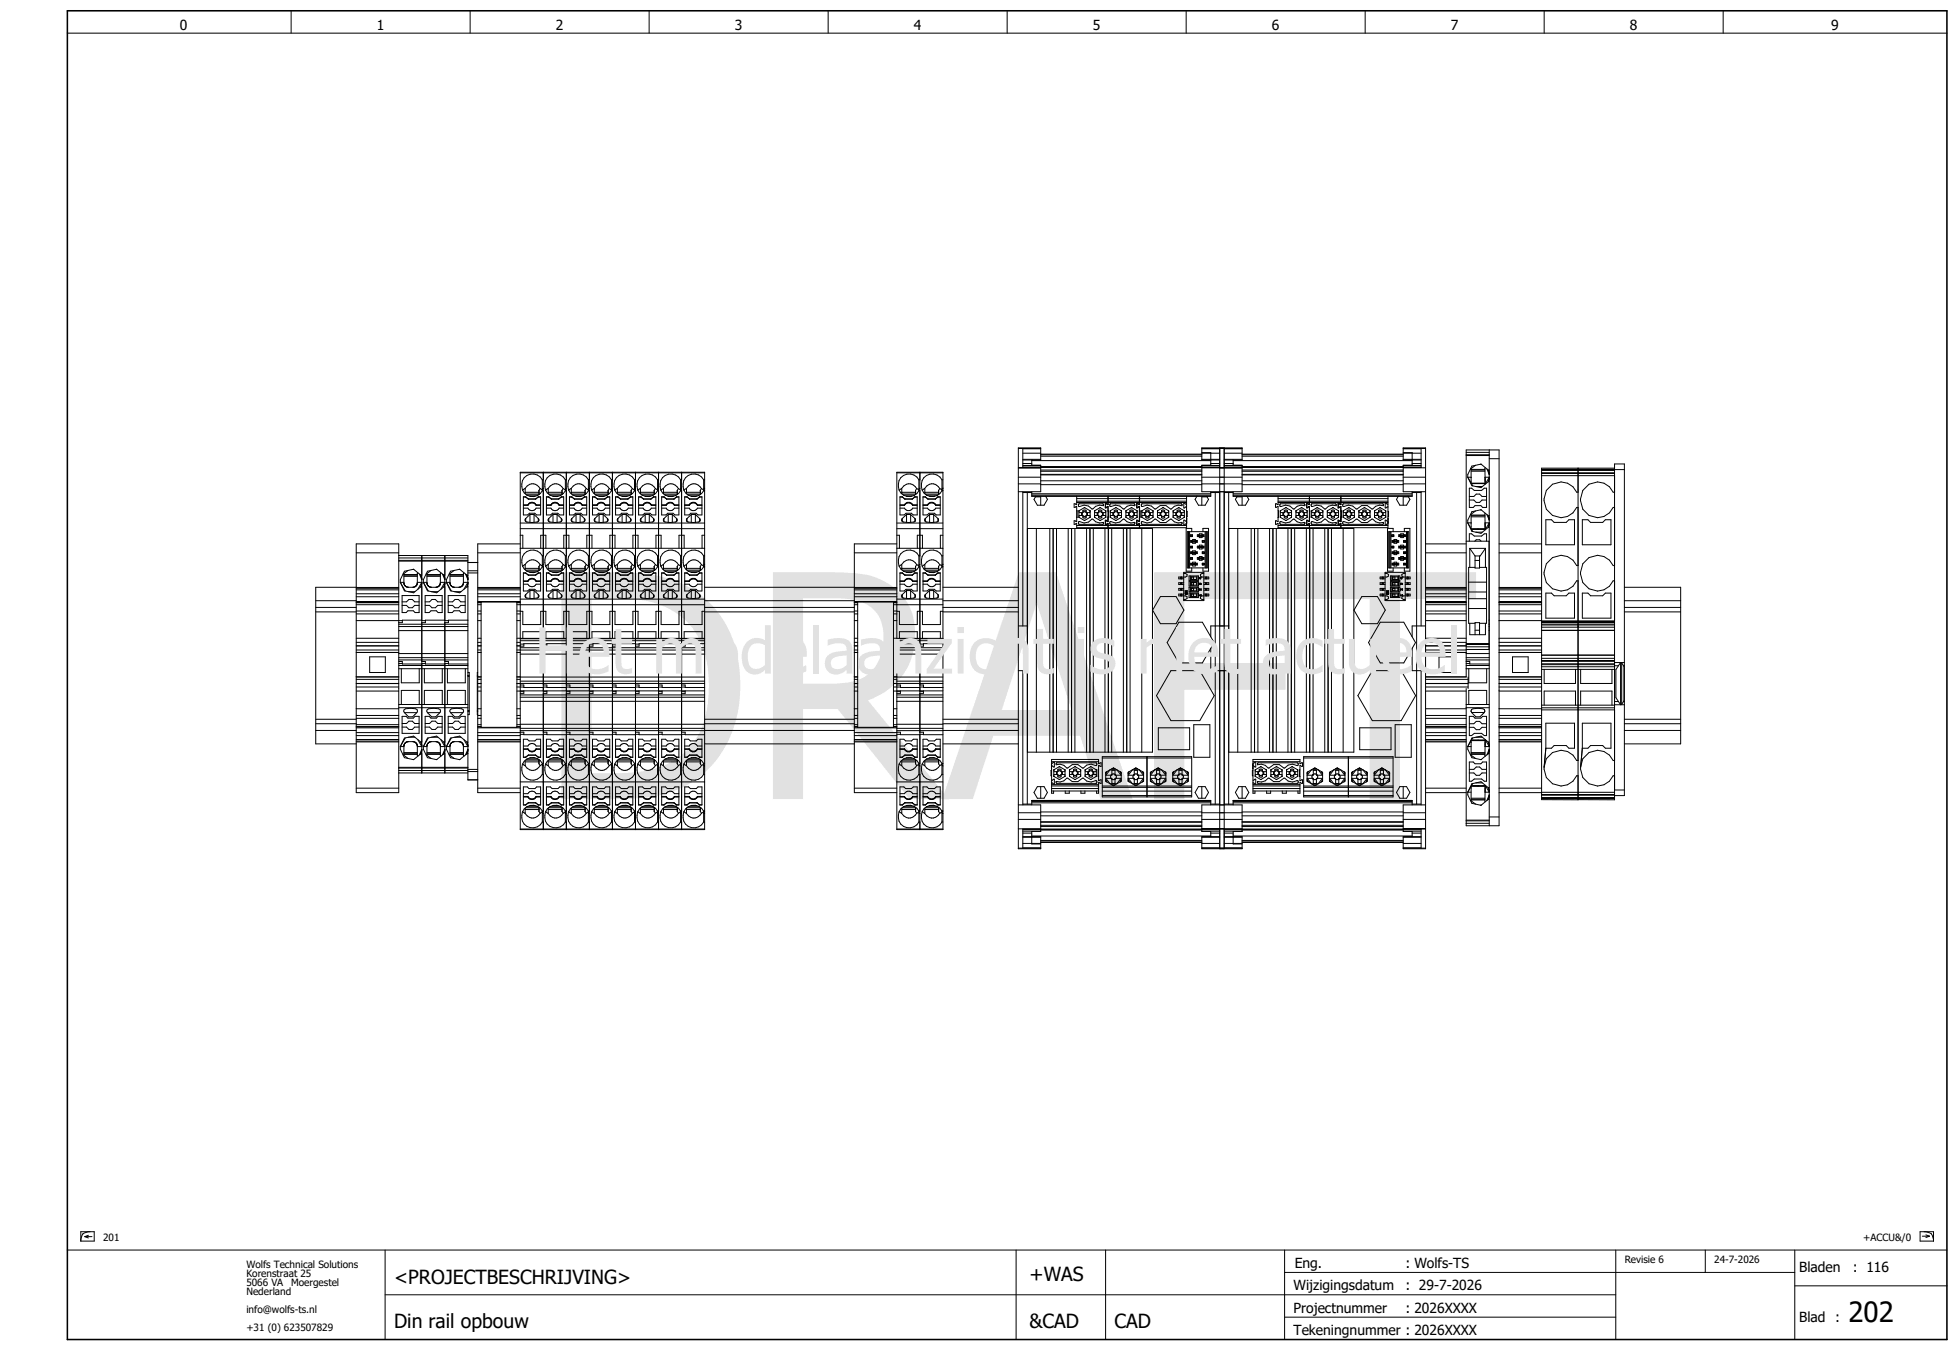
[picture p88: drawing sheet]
<svg xmlns="http://www.w3.org/2000/svg" width="438mm" height="302mm" viewBox="0 0 438 302" stroke-linecap="round" stroke-linejoin="round" font-family="sans-serif">
<defs><g id="words">
<text font-size="69.7" fill="#e1e1e1" x="120.3" y="178.6">DRAFT</text>
<text font-size="14.2" fill="#e1e1e1" x="119.5" y="150.6">Het modelaanzicht is niet actueel</text>
<text font-size="6.2" x="413.1" y="295.4">202</text>
<g font-size="4.3">
<text x="88.1" y="286.9">&lt;PROJECTBESCHRIJVING&gt;</text>
<text x="230.1" y="286.4">+WAS</text>
<text x="88.1" y="296.9">Din rail opbouw</text>
<text x="230.1" y="296.9">&amp;CAD</text>
<text x="249.1" y="296.9">CAD</text>
</g>
<g font-size="3.1">
<text x="40.2" y="6.8">0</text>
<text x="84.2" y="6.8">1</text>
<text x="124.2" y="6.8">2</text>
<text x="164.2" y="6.8">3</text>
<text x="204.2" y="6.8">4</text>
<text x="244.2" y="6.8">5</text>
<text x="284.2" y="6.8">6</text>
<text x="324.2" y="6.8">7</text>
<text x="364.2" y="6.8">8</text>
<text x="409.2" y="6.8">9</text>
<text x="289.3" y="283.4">Eng.</text>
<text x="314.1" y="283.4">: Wolfs-TS</text>
<text x="402.1" y="284.4">Bladen</text>
<text x="414.1" y="284.4">: 116</text>
<text x="289.1" y="288.4">Wijzigingsdatum</text>
<text x="289.1" y="293.4">Projectnummer</text>
<text x="314.1" y="288.4">: 29-7-2026</text>
<text x="314.1" y="293.4">: 2026XXXX</text>
<text x="289.1" y="298.4">Tekeningnummer : 2026XXXX</text>
<text x="402.1" y="295.4">Blad :</text>
</g>
<g font-size="2.2">
<text x="23.1" y="277.4">201</text>
<text x="416.3" y="277.4">+ACCU&amp;/0</text>
<text x="55.1" y="283.4">Wolfs Technical Solutions</text>
<text x="55.1" y="285.4">Korenstraat 25</text>
<text x="55.1" y="287.4">5066 VA</text>
<text x="65.1" y="287.4">Moergestel</text>
<text x="363.1" y="282.4">Revisie 6</text>
<text x="383.1" y="282.4">24-7-2026</text>
<text x="55.1" y="289.4">Nederland</text>
<text x="55.1" y="293.4">info@wolfs-ts.nl</text>
<text x="55.1" y="297.4">+31 (0) 623507829</text>
</g>
</g></defs>
<g fill="none" stroke="#000" stroke-width=".22">
<path d="M15.1 7.4h420M65.1 2.4v5M105.1 2.4v5M145.1 2.4v5M185.1 2.4v5M225.1 2.4v5M265.1 2.4v5M305.1 2.4v5M345.1 2.4v5M385.1 2.4v5M116.3 105.6h41.2v79.8h-41.2zM116.3 105.7h41.2"/>
<path d="M116.3 119.6h.5v2.9M116.3 116.9h41.2M116.3 118.2h41.2M117 111.1h.5M117 112.8h1M117 113h1M117 113.6h1a1.03 1.03 0 0 0 .9 .5 1.03 1.03 0 0 0 .9-.5h1M117.3 109.2a1.88 1.88 0 0 1 1.7-1.1 1.88 1.88 0 0 1 1.7 1.1M117.3 109.2l.1 1.2M117.3 109.2l-.5 .4M117.4 110h3M117.4 110.4h3"/>
<path d="M117.5 111.1h-.5v4h.9l.4-.4h1.2l.4 .4h.9v-4h-.5M117.5 111.1h.1M117.5 111.1l.6 .5M117.5 111.1l.6 .4M117.5 115.9l-.2 .4 .2 .3a4.5 4.5 0 0 0 2.8 0l.1-.3-.1-.4M117.5 115.9v.7M117.7 110.7h2.5M118 112.8a1.03 1.03 0 0 1 .9-.5 1.03 1.03 0 0 1 .9 .5M118 113a1.03 1.03 0 0 1 .9-.6 1.03 1.03 0 0 1 .9 .6M118 112.8v.2M118.1 111.5h1.6M118.1 111.6h1.6"/>
<path d="M118.1 111.5v.1M118.4 110.9h1.2M118.4 115h.9M118.4 115v1.8M118.4 115l-.9 .9M119.3 115v1.8M119.3 115l1 .9M119.7 111.5v.1M119.8 112.8h1M119.8 113h1M119.8 112.8v.2M120.3 115.9v.7"/>
<path d="M120.3 111.1h.5M120.3 111.1h.1M120.3 111.1l-.6 .4M120.3 111.1l-.6 .5M120.4 109.6v.4M120.4 109.6v.8M120.4 110v.4M120.7 109.2l.5 .5M120.7 109.2l-.3 .4M121.2 107.3h.2M121.2 107.3a2.51 2.51 0 0 0-3.4-1 2.51 2.51 0 0 0-1 3.3 2.51 2.51 0 0 0 3.3 1.2l.6-.5 .5-.6h.2M121.2 109.3l.1 .4"/>
<path d="M121.2 107.3v2M121.4 105.6v79.8M121.4 109.1l-.2 .2M122.1 111.1h.5M122.1 112.8h1M122.1 113h1M122.1 113.6h1a1.03 1.03 0 0 0 .9 .5 1.03 1.03 0 0 0 .9-.5h1.1M122.5 109.2a1.88 1.88 0 0 1 1.7-1.1 1.88 1.88 0 0 1 1.6 1.1M122.5 109.2v1.2M122.5 109.2l-.5 .4M122.5 110h3.1M122.6 110.4h3"/>
<path d="M122.6 111.1h-.5v4h1l.4-.4h1.2l.4 .4h.9v-4h-.6M122.6 111.1h.1M122.6 111.1l.6 .5M122.6 111.1l.6 .4M122.6 115.9l-.1 .3 .1 .4a4.5 4.5 0 0 0 2.8 0l.2-.3-.2-.4M122.6 115.9v.7M122.9 110.7h2.5M123.1 112.8a1.03 1.03 0 0 1 .9-.5 1.03 1.03 0 0 1 .9 .5M123.1 113a1.03 1.03 0 0 1 .9-.6 1.03 1.03 0 0 1 .9 .6M123.1 112.8v.2M123.2 111.5h1.6M123.2 111.6h1.6"/>
<path d="M123.2 111.5v.1M123.5 110.9h1.2M123.6 115h.9M123.6 115v1.8M123.6 115l-1 .9M124.5 115v1.8M124.5 115l.9 .9M124.8 111.5v.1M124.9 112.8h1.1M124.9 113h1.1M124.9 112.8v.2M125.4 115.9v.7"/>
<path d="M125.4 111.1h.6M125.4 111.1h.1M125.4 111.1l-.6 .4M125.4 111.1l-.6 .5M125.6 109.6v.4M125.6 109.6v.8M125.6 110v.4M125.8 109.2l.6 .5M125.8 109.2l-.2 .4M126.3 107.3h.3M126.3 109.3l.2 .4M126.3 107.3v2"/>
<path d="M126.3 107.3a2.49 2.49 0 0 0-3.3-1.1 2.49 2.49 0 0 0-1.1 3.3l.4 .7 .6 .5M126.6 109.7h-.3a2.46 2.46 0 0 1-3.4 1M126.6 105.6v79.8M126.6 109.1l-.3 .2M127.3 111.1h.5M127.3 112.8h1M127.3 113h1M127.3 113.6h1a1.03 1.03 0 0 0 .9 .5 1.03 1.03 0 0 0 .9-.5h1M127.6 109.2a1.88 1.88 0 0 1 1.7-1.1 1.88 1.88 0 0 1 1.7 1.1M127.6 109.2l.1 1.2M127.6 109.2l-.5 .4M127.7 110h3"/>
<path d="M127.7 110.4h3M127.8 111.1h-.5v4h.9l.4-.4h1.2l.4 .4h.9v-4h-.5M127.8 111.1h.1M127.8 111.1l.6 .5M127.8 111.1l.6 .4M127.8 115.9l-.2 .4 .2 .3a4.5 4.5 0 0 0 2.8 0l.1-.4-.1-.3M127.8 115.9v.7M128 110.7h2.5M128.3 112.8a1.03 1.03 0 0 1 .9-.5 1.03 1.03 0 0 1 .9 .5M128.3 113a1.03 1.03 0 0 1 .9-.6 1.03 1.03 0 0 1 .9 .6M128.3 112.8v.2M128.4 111.5l1.6 .1"/>
<path d="M128.4 111.6h1.6M128.4 111.5v.1M128.7 110.9h1.2M128.7 115h.9M128.7 115v1.8M128.7 115l-.9 .9M129.6 115v1.8M129.6 115l1 .9M130.1 112.8h1M130.1 113h1M130.1 112.8v.2M130.6 115.9v.7"/>
<path d="M130.6 111.1h.5M130.6 111.1l-.6 .5M130.7 109.6l.1 .9M130.7 109.6v.4M130.7 110v.4M130.7 110.4v.1M131 109.2l.5 .5M131 109.2l-.3 .4M131.5 107.3h.2M131.5 109.7h.2M131.5 109.3l.1 .4M131.5 107.3v2"/>
<path d="M131.5 107.3a2.49 2.49 0 0 0-3.3-1.1 2.49 2.49 0 0 0-1.2 3.3l.4 .7 .6 .5M131.5 109.7a2.46 2.46 0 0 1-3.5 1M131.7 105.6v79.8M131.7 109.1l-.2 .2M132.4 112.8h1M132.4 113h1M132.4 113.6h1a1.03 1.03 0 0 0 .9 .5 1.03 1.03 0 0 0 .9-.5h1.1M132.8 109.2a1.88 1.88 0 0 1 1.7-1.1 1.88 1.88 0 0 1 1.6 1.1M132.8 109.2v1.2M132.8 109.2l-.5 .4M132.8 110h3.1M132.9 110.4h3"/>
<path d="M132.9 111.1h-.5v4h1l.4-.4h1.2l.4 .4h.9v-4h-.6M132.9 111.1h-.5M132.9 111.1l.6 .5M132.9 115.9l-.1 .4 .1 .3a4.5 4.5 0 0 0 2.8 0l.2-.3-.2-.4M132.9 115.9v.7M133.2 110.7h2.5M133.4 112.8a1.03 1.03 0 0 1 .9-.5 1.03 1.03 0 0 1 .9 .5M133.4 113a1.03 1.03 0 0 1 .9-.6 1.03 1.03 0 0 1 .9 .6M133.4 112.8v.2M133.5 111.6h1.6M133.8 110.9h1.2M133.9 115h.9"/>
<path d="M133.9 115v1.8M133.9 115l-1 .9M134.8 115v1.8M134.8 115l.9 .9M135.2 112.8h1.1M135.2 113h1.1M135.2 112.8v.2M135.7 115.9v.7M135.7 111.1h.6M135.7 111.1l-.6 .5M135.9 109.6v.4M135.9 109.6v.8"/>
<path d="M135.9 110v.4M136.1 109.2l.6 .5M136.1 109.2l-.2 .4M136.6 107.3h.3M136.6 109.3l.2 .4M136.6 107.3v2M136.6 107.3a2.49 2.49 0 0 0-3.3-1.1 2.49 2.49 0 0 0-1.1 3.3l.4 .7 .6 .5M136.9 109.7h-.3a2.46 2.46 0 0 1-3.4 1M136.9 105.6v79.8M136.9 109.1l-.3 .2M137.6 112.8h1M137.6 113h1"/>
<path d="M137.6 113.6h1a1.03 1.03 0 0 0 .9 .5 1.03 1.03 0 0 0 .9-.5h1M137.9 109.2a1.88 1.88 0 0 1 1.7-1.1 1.88 1.88 0 0 1 1.7 1.1M137.9 109.2l.1 1.2M137.9 109.2l-.5 .4M138 110h3M138 110.4h3M138.1 111.1h-.5v4h.9l.4-.4h1.2l.4 .4h.9v-4h-.5M138.1 111.1h-.5M138.1 111.1l.6 .5M138.1 115.9l-.2 .4 .2 .3a4.5 4.5 0 0 0 2.8 0l.1-.3-.1-.4M138.1 115.9v.7M138.3 110.7h2.5"/>
<path d="M138.6 112.8a1.03 1.03 0 0 1 .9-.5 1.03 1.03 0 0 1 .9 .5M138.6 113a1.03 1.03 0 0 1 .9-.6 1.03 1.03 0 0 1 .9 .6M138.6 112.8v.2M138.7 111.6h1.6M139 110.9h1.2M139 115h.9M139 115v1.8M139 115l-.9 .9M139.9 115v1.8M139.9 115l1 .9M140.3 111.5l-1.6 .1M140.3 111.5v.1"/>
<path d="M140.4 112.8h1M140.4 113h1M140.4 112.8v.2M140.9 115.9v.7M140.9 111.1h.5M140.9 111.1h.1M140.9 111.1l-.6 .4M140.9 111.1l-.6 .5M141 109.6v.4M141 109.6v.8M141 110v.4M141.3 109.2l.5 .5"/>
<path d="M141.3 109.2l-.3 .4M141.8 107.3h.2M141.8 109.3l.1 .4M141.8 107.3v2M141.8 107.3a2.49 2.49 0 0 0-3.3-1.1 2.49 2.49 0 0 0-1.2 3.3l.4 .7 .6 .5M142 109.7h-.2a2.46 2.46 0 0 1-3.5 1M142 105.6v79.8M142 109.1l-.2 .2M142.7 112.8h1M142.7 113h1M142.7 113.6h1a1.03 1.03 0 0 0 .9 .5 1.03 1.03 0 0 0 .9-.5h1.1M143.1 109.2a1.88 1.88 0 0 1 1.7-1.1 1.88 1.88 0 0 1 1.6 1.1"/>
<path d="M143.1 109.2v1.2M143.1 109.2l-.5 .4M143.1 110h3.1M143.2 110.4h3M143.2 111.1h-.5v4h1l.4-.4h1.2l.4 .4h.9v-4h-.6M143.2 111.1h-.5M143.2 111.1l.6 .5M143.2 115.9l-.1 .4 .1 .3a4.5 4.5 0 0 0 2.8 0l.2-.3-.2-.4M143.2 115.9v.7M143.5 110.7h2.5M143.7 112.8a1.03 1.03 0 0 1 .9-.5 1.03 1.03 0 0 1 .9 .5M143.7 113a1.03 1.03 0 0 1 .9-.6 1.03 1.03 0 0 1 .9 .6"/>
<path d="M143.7 112.8v.2M143.8 111.6h1.6M144.1 110.9h1.2M144.2 115h.9M144.2 115v1.8M144.2 115l-1 .9M145.1 115v1.8M145.1 115l.9 .9M145.4 111.5l-1.6 .1M145.4 111.5v.1M145.5 112.8h1.1M145.5 113h1.1"/>
<path d="M145.5 112.8v.2M146 115.9v.7M146 111.1h.6M146 111.1h.1M146 111.1l-.6 .4M146 111.1l-.6 .5M146.2 109.6v.4M146.2 109.6v.8M146.2 110v.4M146.4 109.2l.6 .5M146.4 109.2l-.2 .4M146.9 107.3h.3"/>
<path d="M146.9 107.3a2.51 2.51 0 0 0-3.3-1 2.51 2.51 0 0 0-1.1 3.3 2.51 2.51 0 0 0 3.3 1.2l.7-.5 .4-.6h.3M146.9 109.3l.2 .4M146.9 107.3v2M147.2 105.6v79.8M147.2 109.1l-.3 .2M147.9 112.8h1M147.9 113h1M147.9 113.6h1a1.03 1.03 0 0 0 .9 .5 1.03 1.03 0 0 0 .9-.5h1M148.2 109.2a1.88 1.88 0 0 1 1.7-1.1 1.88 1.88 0 0 1 1.7 1.1M148.2 109.2l.1 1.2M148.2 109.2l-.5 .4M148.3 110h3"/>
<path d="M148.3 110.4h3M148.4 111.1h-.5v4h.9l.4-.4h1.2l.4 .4h.9v-4h-.5M148.4 111.1h-.5M148.4 111.1l.6 .5M148.4 115.9l-.2 .3 .2 .4a4.5 4.5 0 0 0 2.8 0l.1-.4-.1-.3M148.4 115.9v.7M148.6 110.7h2.5M148.9 112.8a1.03 1.03 0 0 1 .9-.5 1.03 1.03 0 0 1 .9 .5M148.9 113a1.03 1.03 0 0 1 .9-.6 1.03 1.03 0 0 1 .9 .6M148.9 112.8v.2M149 111.6h1.6M149.3 110.9h1.2"/>
<path d="M149.3 115h.9M149.3 115v1.8M149.3 115l-.9 .9M150.2 115v1.8M150.2 115l1 .9M150.7 112.8h1M150.7 113h1M150.7 112.8v.2M151.2 115.9v.7M151.2 111.1h.5M151.2 111.1l-.6 .5M151.3 109.6v.4"/>
<path d="M151.3 109.6v.8M151.3 110v.4M151.6 109.2l.5 .5M151.6 109.2l-.3 .4M152.1 107.3h.2M152.1 107.3a2.51 2.51 0 0 0-3.4-1 2.51 2.51 0 0 0-1 3.3 2.51 2.51 0 0 0 3.3 1.2l.6-.5 .5-.6h.2M152.1 109.3l.1 .4M152.1 107.3v2M152.3 105.6v79.8M152.3 109.1l-.2 .2M153 112.8h1M153 113h1"/>
<path d="M153 113.6h1a1.03 1.03 0 0 0 .9 .5 1.03 1.03 0 0 0 .9-.5h1.1M153.4 109.2a1.88 1.88 0 0 1 1.7-1.1 1.88 1.88 0 0 1 1.6 1.1M153.4 109.2v1.2M153.4 109.2l-.5 .4M153.4 110h3.1M153.5 110.4h3M153.5 111.1h-.5v4h1l.4-.4h1.2l.4 .4h.9v-4h-.6M153.5 111.1h-.5M153.5 111.1l.6 .5M153.5 115.9l-.1 .4 .1 .3a4.5 4.5 0 0 0 2.8 0l.2-.3-.2-.4M153.5 115.9v.7M153.8 110.7h2.5"/>
<path d="M154 112.8a1.03 1.03 0 0 1 .9-.5 1.03 1.03 0 0 1 .9 .5M154 113a1.03 1.03 0 0 1 .9-.6 1.03 1.03 0 0 1 .9 .6M154 112.8v.2M154.1 111.6h1.6M154.4 110.9h1.2M154.5 115h.9M154.5 115v1.8M154.5 115l-1 .9M155.4 115v1.8M155.4 115l.9 .9M155.8 112.8h1.1M155.8 113h1.1"/>
<path d="M155.8 112.8v.2M156.3 115.9v.7M156.3 111.1h.6M156.3 111.1l-.6 .5M156.5 109.6v.4M156.5 109.6v.8M156.5 110v.4M156.7 109.2l.6 .5M156.7 109.2l-.2 .4M157.2 107.3h.3M157.2 109.7h.3M157.2 109.3l.2 .4"/>
<path d="M157.2 107.3v2M157.2 107.3a2.49 2.49 0 0 0-3.3-1.1 2.49 2.49 0 0 0-1.1 3.3l.4 .7 .6 .5M157.2 109.7a2.46 2.46 0 0 1-3.4 1M157.5 119.6h-.6v2.9M157.5 109.1l-.3 .2M200.4 105.6h10.3v79.8h-10.3zM200.4 105.7h10.3M200.4 119.6h.6v2.9M200.4 116.9h10.3M200.4 118.2h10.3M201.1 111.1h.5M201.1 112.8h1"/>
<path d="M201.1 113h1M201.1 113.6h1a1.03 1.03 0 0 0 .9 .5 1.03 1.03 0 0 0 .9-.5h1.1M201.5 109.2a1.88 1.88 0 0 1 1.7-1.1 1.88 1.88 0 0 1 1.6 1.1M201.5 109.2v1.2M201.5 109.2l-.5 .4M201.5 110h3.1M201.6 110.4h3M201.6 111.1h-.5v4h1l.4-.4h1.2l.4 .4h.9v-4h-.6M201.6 111.1h.1M201.6 111.1l.6 .5M201.6 111.1l.6 .4M201.6 115.9l-.1 .4 .1 .3a4.5 4.5 0 0 0 2.8 0l.2-.4-.2-.3"/>
<path d="M201.6 115.9v.7M201.9 110.7h2.5M202.1 112.8a1.03 1.03 0 0 1 .9-.5 1.03 1.03 0 0 1 .9 .5M202.1 113a1.03 1.03 0 0 1 .9-.6 1.03 1.03 0 0 1 .9 .6M202.1 112.8v.2M202.2 111.5h1.6M202.2 111.5v.1M202.2 111.6h1.6M202.5 110.9h1.2M202.6 115v1.8M202.6 115h.9M202.6 115l-1 .9"/>
<path d="M203.5 115v1.8M203.5 115l.9 .9M203.8 111.5v.1M203.9 112.8h1.1M203.9 112.8v.2M203.9 113h1.1M204.4 115.9v.7M204.4 111.1h.6M204.4 111.1h.1M204.4 111.1l-.6 .4M204.4 111.1l-.6 .5M204.6 109.6v.9"/>
<path d="M204.6 109.6v.4M204.6 110v.4M204.6 110.4v.1M204.8 109.2l.6 .5M204.8 109.2l-.2 .4M205.3 109.3l.2 .4M205.3 107.3h.3M205.3 107.3v2M205.3 109.7h.3M205.3 107.3a2.49 2.49 0 0 0-3.3-1.1 2.49 2.49 0 0 0-1.1 3.3l.4 .7 .6 .5M205.3 109.7a2.46 2.46 0 0 1-3.4 1M205.6 105.6v79.8"/>
<path d="M205.6 109.1l-.3 .2M206.3 111.1h.5M206.3 112.8h1M206.3 113h1M206.3 113.6h1a1.03 1.03 0 0 0 .9 .5 1.03 1.03 0 0 0 .9-.5h1M206.6 109.2a1.88 1.88 0 0 1 1.7-1.1 1.88 1.88 0 0 1 1.7 1.1M206.6 109.2l.1 1.2M206.6 109.2l-.5 .4M206.7 110h3M206.7 110.4h3M206.8 111.1h-.5v4h.9l.4-.4h1.2l.4 .4h.9v-4h-.5M206.8 111.1h.1"/>
<path d="M206.8 111.1l.6 .5M206.8 111.1l.6 .4M206.8 115.9l-.2 .3 .2 .4a4.5 4.5 0 0 0 2.8 0l.1-.3-.1-.4M206.8 115.9v.7M207 110.7h2.5M207.3 112.8a1.03 1.03 0 0 1 .9-.5 1.03 1.03 0 0 1 .9 .5M207.3 113a1.03 1.03 0 0 1 .9-.6 1.03 1.03 0 0 1 .9 .6M207.3 112.8v.2M207.4 111.5h1.6M207.4 111.6h1.6M207.4 111.5v.1M207.7 110.9h1.2"/>
<path d="M207.7 115h.9M207.7 115v1.8M207.7 115l-.9 .9M208.6 115v1.8M208.6 115l1 .9M209 111.5v.1M209.1 112.8h1M209.1 113h1M209.1 112.8v.2M209.6 115.9v.7M209.6 111.1h.5M209.6 111.1h.1"/>
<path d="M209.6 111.1l-.6 .4M209.6 111.1l-.6 .5M209.7 109.6v.4M209.7 109.6v.8M209.7 110v.4M210 109.2l.5 .5M210 109.2l-.3 .4M210.5 107.3h.2M210.5 109.3l.1 .4M210.5 107.3v2M210.5 107.3a2.49 2.49 0 0 0-3.3-1.1 2.49 2.49 0 0 0-1.2 3.3l.4 .7 .6 .5M210.7 119.6h-.6v2.9"/>
<path d="M210.7 109.7h-.2a2.46 2.46 0 0 1-3.5 1M210.7 109.1l-.2 .2M227.6 106.7h5M227.6 100.2h5M227.6 104.5h5M227.6 108.2h5M227.6 104.6h5M228.6 102.8h4v-2.7h-5v89.6h5v-2.7h-4M228.6 101.3h4M228.6 102.7h4M228.6 103.6h2M228.6 110.1h2"/>
<path d="M228.6 104h4M228.6 104.4h4M228.6 109.9v30M229.6 110.1v69.6M229.6 118.1h27.9v50h-27.9zM230.6 109.9v1h40v-1M230.6 102.8v1.2h2v5.9h-5M230.6 103h40M230.6 110.4h40M230.6 110.7h40M231.4 111.1h1.2v1.8M231.5 110.9l-.4 .7 .7 1.3h1.5l.8-1.3-.5-.7"/>
<path d="M231.6 118.1v50M232.6 105.1h36M232.6 100.3h-4v4.2M232.6 101.5h36M232.6 101.6h36M232.6 102h36M232.6 104.3h36M232.6 104.5h36M232.6 105.3h36M232.6 106h36M232.6 106.2h36M232.6 107.5h36"/>
<path d="M232.6 108.3h36M234.6 118.1v50M235.3 118.1v50M236.1 118.1v50M238.7 118.1v50M239.4 118.1v50M240.2 118.1v50M240.6 110.9v1.9l-.6-.2v.8l.6-.2v3.4l-.6-.2v.8l.6-.2v1h24.5v-7.1M240.6 114.2v1.5M240.6 111.5h24.5M240.6 112h24.5M240.6 112.3h24.5"/>
<path d="M240.6 117.5h24.5M241 116.6h.2a2.12 2.12 0 0 0 2.8-.6h.2l.6 .6 .9 .3 .9-.1v.3l-5.4 .1-.2-.1zM241.1 112.6l5.5 .1v.3l-.9-.1-.9 .3-.6 .6h-.2a2.12 2.12 0 0 0-2.8-.6l-.2-.2zM241.1 115.2h.9v.5l.2 .1 .5-.1v-.5h.9M241.1 114.6h.9v-.5l.2-.1 .5 .1v.5h.9M241.1 114.2v1.4M241.1 115.5l.1 .2M241.1 115.5v.1M241.1 115.6h.1M241.1 114.2v.1M241.2 114.2h-.1M241.2 114.1l-.1 .2"/>
<path d="M241.7 114.6v.6M241.9 114.6v.6M242 114.5l.2-.1 .5 .1M242 115.3l.2 .1 .5-.1M242.3 116.3h.1M242.3 113.5l1.3 .7v1.4l-1.3 .8-1.2-.8M242.3 113.5h.1M242.3 113.5l-1.2 .7M242.8 114.6v.6M242.8 118.1v50M242.9 114.6v.6M243.5 114.1l.1 .2"/>
<path d="M243.5 118.1v50M243.6 114.2v.1M243.6 115.5v.1M243.6 115.5l-.1 .2M244.3 118.1v50M244.6 115.2h.9v.5l.2 .1 .5-.1v-.5h.9M244.6 114.6h.9v-.5l.2-.1 .5 .1v.5h.9M244.6 115.5l.1 .2M244.6 115.5v.1M244.7 114.2l-.1 .1M244.7 114.1l-.1 .2M245.2 114.6v.6"/>
<path d="M245.4 114.6v.6M245.5 114.5l.2-.1 .5 .1M245.5 115.3l.2 .1 .5-.1M245.8 116.3h.1M245.8 113.5l1.3 .7M245.8 113.5h.1M245.8 113.5l-1.2 .7v1.4l1.2 .8 1.3-.8M246.3 114.6v.6M246.4 114.6v.6M246.9 118.1v50M247 114.1l.1 .2M247 114.2h.1"/>
<path d="M247.1 114.2v.1M247.1 115.6h-.1M247.1 114.2v1.4M247.1 115.5v.1M247.1 115.5l-.1 .2M247.6 110.9v1.9l-.6-.2v.8l.6-.2v3.4l-.6-.2v.8l.6-.2v1M247.6 115.5h.1M247.6 116.2h.1M247.6 114.3h.1M247.6 115.8h.1M247.6 115.9h.1M247.6 116.1h.1"/>
<path d="M247.6 112.7l-.6-.2v1l.6-.2M247.6 116.5l-.6-.2v1l.6-.2M247.6 114.2v1.5M247.7 118.1v50M248 112.7h5.6v.3l-.9-.1-.8 .3-.7 .6h-.2a2.12 2.12 0 0 0-2.8-.6l-.2-.2zM248 116.6h.2a2.12 2.12 0 0 0 2.8-.6h.2l.7 .6 .8 .3 .9-.1v.3l-5.4 .1-.2-.1zM248.1 115.2h.9v.5l.2 .1 .5-.1v-.5h.9M248.1 114.6h.9v-.5l.2-.1 .5 .1v.5h.9M248.1 114.2v1.4M248.1 115.5l.1 .2M248.1 115.5v.1M248.1 114.2v.1"/>
<path d="M248.2 114.2h-.1M248.2 114.1l-.1 .2M248.4 118.1v50M248.8 114.6v.6M248.9 114.6v.6M249 114.5l.2-.1 .5 .1M249 115.3l.2 .1 .5-.1M249.3 116.3h.1M249.3 113.5l1.3 .7v1.4l-1.3 .8-1.2-.8M249.3 113.5h.1M249.3 113.5l-1.2 .7M249.8 114.6v.6"/>
<path d="M249.9 114.6v.6M250.5 114.1l.1 .2M250.5 114.2h.1M250.6 114.2v.1M250.6 115.6h-.1M250.6 115.5v.1M250.6 115.5l-.1 .2M251 118.1v50M251.6 115.2h.9v.5l.2 .1 .5-.1v-.5h.9M251.6 114.6h.9v-.5l.2-.1 .5 .1v.5h.9M251.6 114.2v1.4M251.6 115.5l.1 .2"/>
<path d="M251.6 115.5v.1M251.6 115.6h.1M251.6 114.2v.1M251.7 114.2h-.1M251.7 114.1l-.1 .2M251.8 118.1v50M252.3 114.6v.6M252.4 114.6v.6M252.5 114.5l.2-.1 .5 .1M252.5 115.3l.2 .1 .5-.1M252.5 118.1v50M252.8 116.3h.1"/>
<path d="M252.8 113.5l1.3 .7v1.4l-1.3 .8-1.2-.8M252.8 113.5h.1M252.8 113.5l-1.2 .7M253.3 114.6v.6M253.4 114.6v.6M254 114.1l.1 .2M254.1 114.2v.1M254.1 115.5l-.1 .1M254.1 115.5l-.1 .2M254.3 112.6h-.2v.8l.5-.2v1.1M254.3 116.4h-.2v.8l.5-.2v1M254.4 112.7h.2"/>
<path d="M254.4 116.5h.2M254.6 115.5h.1M254.6 116.2h.1M254.6 114.3h.1M254.6 115.8h.1M254.6 115.9h.1M254.6 116.1h.1M254.6 110.9v1.9M254.6 113.2v3.4M254.6 117v1M254.6 114.2v1.5M254.6 110.9v1.9l-.6-.3v1l.6-.2"/>
<path d="M254.6 115.5v1.1l-.6-.3v1l.6-.2M255.1 112.7l8.8-.1 .2 .2v.2l-.8-.1-.9 .3-.7 .6-1.2-.8h-1.2l-1.3 .8a2.12 2.12 0 0 0-2.8-.6l-.2-.2zM255.1 116.6h.1a2.12 2.12 0 0 0 2.8-.6l1.3 .8h1.2l1.2-.8 .7 .6 .9 .3 .8-.1v.2l-.2 .2h-8.7l-.1-.1zM255.1 118.1v50M255.1 115.2h.9v.5l.3 .1 .4-.1v-.5h1M255.1 114.6h.9v-.5l.3-.1 .4 .1v.5h1M255.1 115.5l.1 .1M255.1 115.5l.1 .2M255.2 114.2l-.1 .1M255.2 114.1l-.1 .2M255.8 114.6v.6M256 114.6v.6"/>
<path d="M256 114.5l.3-.1 .4 .1M256 115.3l.3 .1 .4-.1M256.3 116.3h.2M256.4 113.5l1.3 .7M256.4 113.5h.1M256.4 113.5l-1.3 .7v1.4l1.3 .8 1.3-.8M256.4 113.5h-.1M256.8 114.6v.6M257 114.6v.6M257.6 114.1l.1 .2M257.6 114.2l.1 .1M257.7 114.2v1.4"/>
<path d="M257.7 115.5l-.1 .1M257.7 115.5l-.1 .2M258.6 115.2h.9v.5l.3 .1 .4-.1v-.5h1M258.6 114.6h.9v-.5l.3-.1 .4 .1v.5h1M258.6 114.2v1.4M258.6 115.5l.1 .2M258.6 115.5l.1 .1M258.7 115.6h.1M258.7 114.2l-.1 .1M258.7 114.2h.1M258.7 114.1l-.1 .2M259.3 114.6v.6"/>
<path d="M259.5 114.6v.6M259.5 114.5l.3-.1 .4 .1M259.5 115.3l.3 .1 .4-.1M259.8 116.3h.2M259.9 113.5l1.3 .7v1.4l-1.3 .8-1.3-.8M259.9 113.5h.1M259.9 113.5h-.1M259.9 113.5l-1.3 .7M260.3 114.6v.6M260.5 114.6v.6M261.1 114.1l.1 .2M261.1 114.2l.1 .1"/>
<path d="M261.2 115.5l-.1 .1M261.2 115.5l-.1 .2M262.1 115.2h.9v.5l.3 .1 .4-.1v-.5h1M262.1 114.6h.9v-.5l.3-.1 .4 .1v.5h1M262.1 115.6l1.3 .8 1.3-.8M262.1 114.2v1.4M262.1 115.5l.1 .2M262.1 115.5l.1 .1M262.2 114.2l-.1 .1M262.2 114.2h.1M262.2 114.1l-.1 .2M262.8 114.6v.6"/>
<path d="M263 114.6v.6M263 114.5l.3-.1 .4 .1M263 115.3l.3 .1 .4-.1M263.3 116.3h.2M263.4 113.5l1.3 .7M263.4 113.5h.1M263.4 113.5h-.1M263.4 113.5l-1.3 .7M263.8 114.6v.6M264 114.6v.6M264.6 114.1l.1 .2M264.6 114.2h.1"/>
<path d="M264.6 114.2l.1 .1M264.6 115.6h.1M264.7 114.2v1.4M264.7 115.5l-.1 .1M264.7 115.5l-.1 .2M265.1 114.3h.2v1.2h-.2M265.1 116.2h.1M265.1 116.7h.1M265.1 115.8v1.2M265.1 115.9h.1M265.1 116.1h.1M265.1 116.6h.1"/>
<path d="M265.1 112.7l-.6-.2v1l.6-.2M265.1 116.5l-.6-.2v1l.6-.2M265.3 118.8h4.5v8.1h-4.5zM265.6 118.8v8.1M265.8 118.8v8.1M266 119.6h.4v.3h-.4zM266.1 119.6l.4-.1v.4h-.4M266.3 118.8v-.7h-1.2v9.6h1.2v-.8M266.4 119.6v.3M267.5 110.9l-.4 .7 .7 1.3h1.5l.8-1.3-.5-.7M267.6 119.5h.4v-.2h.6v.2h.5v.4h-.5v.3h-.6v-.3h-.4zM267.7 119.6h.5v.3h-.5z"/>
<path d="M267.8 119.6v.3M267.9 119.6v.3M268 119.6v.3M268.2 119.6v.3M268.4 119.6h.5v.3h-.5zM268.5 119.6v.3M268.6 106.7h9M268.6 101.2h2v2.8h-2v5.9h9v-5.9h-2v-1.2M268.6 100.2h9M268.6 100.3h4M268.6 104h4M268.6 104.4h4"/>
<path d="M268.6 104.5h9M268.6 104.6h5M268.6 108.2h9M268.7 119.6v.3M268.8 119.6v.3M268.8 118.8v-.7h1.3v9.6h-1.3v-.8M269.3 118.8v8.1M269.5 118.8v8.1M269.7 111.1h-1.1v1.8M270.6 103.6h2M270.6 110.1h2M271.6 110.1v69.6"/>
<path d="M272.6 102.8h-4v-2.7h9v2.7h-4M272.6 100.1v4.4M272.6 101.3h-4M272.6 102.7h-4M273.6 100.1v85.1h-5M273.6 101.3h4M273.6 102.7h4M273.6 103.6h2M273.6 110.1h2M273.6 100.3h4M273.6 104h4M273.6 104.4h4"/>
<path d="M274.6 110.1v69.6M274.6 118.1h27.9v50h-27.9M275.6 103h40M275.6 110.4h40M275.6 110.7h40M275.6 109.9v1h40v-1M276.4 111.1h1.2v1.8M276.5 110.9l-.4 .7 .7 1.3h1.5l.8-1.3-.5-.7M276.6 118.1v50M277.6 105.1h36M277.6 104.6h-5v85.1M277.6 101.5h36"/>
<path d="M277.6 101.6h36M277.6 102h36M277.6 104.3h36M277.6 104.5h36M277.6 105.3h36M277.6 106h36M277.6 106.2h36M277.6 107.5h36M277.6 108.3h36M279.6 118.1v50M280.3 118.1v50M281.1 118.1v50"/>
<path d="M283.7 118.1v50M284.4 118.1v50M285.2 118.1v50M285.6 110.9v1.9l-.6-.2v.8l.6-.2v3.4l-.6-.2v.8l.6-.2v1h24.5v-7.1M285.6 114.2v1.5M285.6 111.5h24.5M285.6 112h24.5M285.6 112.3h24.5M285.6 117.5h24.5M286 112.7h5.6v.3l-.9-.1-.9 .3-.6 .6h-.2a2.12 2.12 0 0 0-2.8-.6l-.2-.2zM286 116.6h.2a2.12 2.12 0 0 0 2.8-.6h.2l.6 .6 .9 .3 .9-.1v.3l-5.4 .1-.2-.1zM286.1 115.2h.9v.5l.2 .1 .5-.1v-.5h.9"/>
<path d="M286.1 114.6h.9v-.5l.2-.1 .5 .1v.5h.9M286.1 115.5l.1 .2M286.1 115.5v.1M286.1 115.6h.1M286.1 114.2v.1M286.2 114.2h-.1M286.2 114.1l-.1 .2M286.7 114.6v.6M286.9 114.6v.6M287 114.5l.2-.1 .5 .1M287 115.3l.2 .1 .5-.1M287.3 116.3h.1"/>
<path d="M287.3 113.5l1.3 .7M287.3 113.5h.1M287.3 113.5l-1.2 .7v1.4l1.2 .8 1.3-.8M287.8 114.6v.6M287.8 118.1v50M287.9 114.6v.6M288.5 114.1l.1 .2M288.5 118.1v50M288.6 114.2v.1M288.6 114.2v1.4M288.6 115.5v.1M288.6 115.5l-.1 .2"/>
<path d="M289.3 118.1v50M289.6 115.2h.9v.5l.2 .1 .5-.1v-.5h.9M289.6 114.6h.9v-.5l.2-.1 .5 .1v.5h.9M289.6 114.2v1.4M289.6 115.5l.1 .2M289.6 115.5v.1M289.6 114.2v.1M289.7 114.2h-.1M289.7 114.1l-.1 .2M290.2 114.6v.6M290.4 114.6v.6M290.5 114.5l.2-.1 .5 .1"/>
<path d="M290.5 115.3l.2 .1 .5-.1M290.8 116.3h.1M290.8 113.5l1.3 .7v1.4l-1.3 .8-1.2-.8M290.8 113.5h.1M290.8 113.5l-1.2 .7M291.3 114.6v.6M291.4 114.6v.6M291.9 118.1v50M292 114.1l.1 .2M292 114.2l.1 .1M292.1 115.5l-.1 .1M292.1 115.5l-.1 .2"/>
<path d="M292.6 110.9v1.9l-.6-.2v.8l.6-.2v3.4l-.6-.2v.8l.6-.2v1M292.6 115.5h.1M292.6 116.2h.1M292.6 114.3h.1M292.6 115.8h.1M292.6 115.9h.1M292.6 116.1h.1M292.6 112.7l-.6-.2v1l.6-.2M292.6 116.5l-.6-.2v1l.6-.2M292.6 114.2v1.5M292.7 118.1v50M293 112.7h5.6v.3l-.9-.1-.8 .3-.7 .6h-.2a2.12 2.12 0 0 0-2.8-.6l-.2-.2z"/>
<path d="M293 116.6h.2a2.12 2.12 0 0 0 2.8-.6h.2l.7 .6 .8 .3 .9-.1v.3l-5.4 .1-.2-.1zM293.1 115.2h.9v.5l.2 .1 .5-.1v-.5h.9M293.1 114.6h.9v-.5l.2-.1 .5 .1v.5h.9M293.1 115.6l1.2 .8 1.3-.8M293.1 114.2v1.4M293.1 115.5l.1 .2M293.1 115.5v.1M293.1 114.2v.1M293.2 114.2h-.1M293.2 114.1l-.1 .2M293.4 118.1v50M293.8 114.6v.6"/>
<path d="M293.9 114.6v.6M294 114.5l.2-.1 .5 .1M294 115.3l.2 .1 .5-.1M294.3 116.3h.1M294.3 113.5l1.3 .7M294.3 113.5h.1M294.3 113.5l-1.2 .7M294.8 114.6v.6M294.9 114.6v.6M295.5 114.1l.1 .2M295.5 114.2h.1M295.6 114.2v.1"/>
<path d="M295.6 115.6h-.1M295.6 114.2v1.4M295.6 115.5v.1M295.6 115.5l-.1 .2M296 118.1v50M296.6 115.2h.9v.5l.2 .1 .5-.1v-.5h.9M296.6 114.6h.9v-.5l.2-.1 .5 .1v.5h.9M296.6 115.5l.1 .1M296.6 115.5l.1 .2M296.7 114.2l-.1 .1M296.7 114.1l-.1 .2M296.8 118.1v50"/>
<path d="M297.3 114.6v.6M297.4 114.6v.6M297.5 114.5l.2-.1 .5 .1M297.5 115.3l.2 .1 .5-.1M297.5 118.1v50M297.8 116.3h.1M297.8 113.5l1.3 .7M297.8 113.5h.1M297.8 113.5l-1.2 .7v1.4l1.2 .8 1.3-.8M298.3 114.6v.6M298.4 114.6v.6M299 114.1l.1 .2"/>
<path d="M299.1 114.2v.1M299.1 115.6h-.1M299.1 114.2v1.4M299.1 115.5v.1M299.1 115.5l-.1 .2M299.3 112.6h-.2v.8l.5-.2v1.1M299.3 116.4h-.2v.8l.5-.2v1M299.4 112.7h.2M299.4 116.5h.2M299.6 114.3h.1v1.2h-.1M299.6 116.2h.1M299.6 115.8h.1"/>
<path d="M299.6 115.9h.1M299.6 116.1h.1M299.6 110.9v1.9M299.6 113.2v3.4M299.6 117v1M299.6 114.2v1.5M299.6 110.9v1.9l-.6-.3v1l.6-.2M299.6 115.5v1.1l-.6-.3v1l.6-.2M300.1 116.6h.1a2.12 2.12 0 0 0 2.8-.6l1.3 .8h1.2l1.2-.8 .7 .6 .9 .3 .8-.1v.2l-.2 .2h-8.7l-.1-.1zM300.1 118.1v50M300.1 112.6h8.8l.2 .2v.2l-.8-.1-.9 .3-.7 .6-1.2-.8h-1.2l-1.3 .8a2.12 2.12 0 0 0-2.8-.6l-.2-.2zM300.1 115.2h.9v.5l.3 .1 .4-.1v-.5h1"/>
<path d="M300.1 114.6h.9v-.5l.3-.1 .4 .1v.5h1M300.1 114.2v1.4M300.1 115.5l.1 .2M300.1 115.5l.1 .1M300.2 115.6h.1M300.2 114.2l-.1 .1M300.2 114.2h.1M300.2 114.1l-.1 .2M300.8 114.6v.6M301 114.6v.6M301 114.5l.3-.1 .4 .1M301 115.3l.3 .1 .4-.1"/>
<path d="M301.3 116.3h.2M301.4 113.5l1.3 .7v1.4l-1.3 .8-1.3-.8M301.4 113.5h.1M301.4 113.5h-.1M301.4 113.5l-1.3 .7M301.8 114.6v.6M302 114.6v.6M302.6 114.1l.1 .2M302.6 114.2l.1 .1M302.7 115.5l-.1 .1M302.7 115.5l-.1 .2M303.6 115.2h.9v.5l.3 .1 .4-.1v-.5h1"/>
<path d="M303.6 114.6h.9v-.5l.3-.1 .4 .1v.5h1M303.6 115.5l.1 .2M303.6 115.5l.1 .1M303.7 114.2l-.1 .1M303.7 114.1l-.1 .2M304.3 114.6v.6M304.5 114.6v.6M304.5 114.5l.3-.1 .4 .1M304.5 115.3l.3 .1 .4-.1M304.8 116.3h.2M304.9 113.5l1.3 .7M304.9 113.5h.1"/>
<path d="M304.9 113.5l-1.3 .7v1.4l1.3 .8 1.3-.8M304.9 113.5h-.1M305.3 114.6v.6M305.5 114.6v.6M306.1 114.1l.1 .2M306.1 114.2l.1 .1M306.1 115.6h.1M306.2 114.2v1.4M306.2 115.5l-.1 .1M306.2 115.5l-.1 .2M307.1 115.2h.9v.5l.3 .1 .4-.1v-.5h1M307.1 114.6h.9v-.5l.3-.1 .4 .1v.5h1"/>
<path d="M307.1 115.6l1.3 .8 1.3-.8M307.1 114.2v1.4M307.1 115.5l.1 .2M307.1 115.5l.1 .1M307.2 114.2l-.1 .1M307.2 114.2h.1M307.2 114.1l-.1 .2M307.8 114.6v.6M308 114.6v.6M308 114.5l.3-.1 .4 .1M308 115.3l.3 .1 .4-.1M308.3 116.3h.2"/>
<path d="M308.4 113.5l1.3 .7M308.4 113.5h.1M308.4 113.5h-.1M308.4 113.5l-1.3 .7M308.8 114.6v.6M309 114.6v.6M309.6 114.1l.1 .2M309.6 114.2h.1M309.6 114.2l.1 .1M309.6 115.6h.1M309.7 114.2v1.4M309.7 115.5l-.1 .1"/>
<path d="M309.7 115.5l-.1 .2M310.1 114.3h.2v1.2h-.2M310.1 116.2h.1M310.1 116.7h.1M310.1 115.8h.1M310.1 115.9h.1M310.1 116.1h.1M310.1 116.6h.1M310.1 117h.1M310.1 112.7l-.6-.2v1l.6-.2M310.1 116.5l-.6-.2v1l.6-.2M310.3 118.8h4.5v8.1h-4.5z"/>
<path d="M310.6 118.8v8.1M310.8 118.8v8.1M311 119.6v.3M311.1 119.6l.4-.1v.4h-.4M311.3 118.8v-.7h-1.2v9.6h1.2v-.8M311.4 119.6v.3M311.4 119.6h-.4v.3h.4M312.5 110.9l-.4 .7 .7 1.3h1.5l.8-1.3-.5-.7M312.6 119.5h.4v-.2h.6v.2h.5v.4h-.5v.3h-.6v-.3h-.4zM312.7 119.6h.5v.3h-.5zM312.8 119.6v.3M312.9 119.6v.3"/>
<path d="M313 119.6v.3M313.2 119.6v.3M313.4 119.6h.5v.3h-.5zM313.5 119.6v.3M313.6 106.7h5M313.6 100.2h5M313.6 100.3h4v4.2h-4M313.6 101.2h2v2.8h-2v5.9h5M313.6 104h4M313.6 104.4h4M313.6 104.6h5M313.6 108.2h5"/>
<path d="M313.7 119.6v.3M313.8 119.6v.3M313.8 118.8v-.7h1.3v9.6h-1.3v-.8M314.3 118.8v8.1M314.5 118.8v8.1M314.7 111.1h-1.1v1.8M315.6 103.6h2M315.6 110.1h2M316.6 110.1v69.6M317.6 102.8h-4v-2.7h5v89.6h-5v-2.7h4M317.6 101.3h-4M317.6 102.7h-4"/>
<path d="M317.6 109.9v30M327.6 101.1h5.2M327.6 101.7h5.2M327.6 101.8h5.2M328 106.7h.7M328 116.9h.7M328 106.7l.9 1.9 2 .4 1.7-1.3M328 116.9l.9 1.9 2 .4 1.7-1.3M328 106.7l1.1 1.9M328 116.9l1.1 1.9M328.3 109.1h.5l.6 .5h1.7l.6-.5h.5v4.3h-.9l-.4-.4h-1.3l-.4 .4h-.9zM328.3 111h1l.6-.6h.7l.6 .6h1"/>
<path d="M328.3 111.8h1l.6 .5h.7l.6-.5h1M328.7 105.1h3.1M328.7 115.3h3.1M328.7 104.9h3.1M328.7 105.3h3.1M328.7 104.7v3.3M328.7 114.9v3.3M328.7 115.1h3.1M328.7 115.5h3.1M328.7 108h3.2M328.7 118.2h3.2M328.8 108.1h.1"/>
<path d="M328.8 118.3h.1M329.7 104l-1.1 .9M329.7 114.2l-1.1 .9M329.8 108.7h1.5M329.8 118.9h1.5M330.2 118.3h.1M330.8 103.8h.2M330.8 114h.2M331.8 106.7h1M331.8 116.9h1M331.8 106.7h.1M331.8 116.9h.1"/>
<path d="M331.9 117.2v1M331.9 107.1h.1M331.9 117.3h.1M331.9 117.9h.1M331.9 107.7h.1M331.9 118.2l-3.1 .1M331.9 108l-3.1 .1M331.9 114.7v2.5M331.9 104.5v3.5M332.3 104.8l.5 1.3-.2-1M332.3 115l.5 1.3-.2-1M332.6 105.1h.2"/>
<path d="M332.6 107.7h.2M332.6 115.3h.2M332.6 117.9h.2M332.6 105.1l-1.7-1.4-2 .5-.9 1.9v.6M332.6 115.3l-1.7-1.4-2 .5-.9 1.9v.6M332.8 100.6v84M332.8 106.7l-.2 1M332.8 116.9l-.2 1M332.8 106.7l-.9 1.5M332.8 116.9l-.9 1.5M332.8 102.5h2.2M344.5 104.9h16.3"/>
<path d="M344.5 104.9l18.5 .1M344.5 105h16.3M344.5 105.1h16.3M344.5 105.7h16.3M344.5 105.8h16.3M344.5 106.3h16.3M345.4 116.2h1.3l.6 .6h2.7l.6-.6h1.2v5.6h-6.4zM352.6 110h-.3a3.8 3.8 0 0 0-4.4-2.2 3.8 3.8 0 0 0-2.9 4.1 3.8 3.8 0 0 0 3.1 3.7 3.8 3.8 0 0 0 4.2-2.2h.3M352.6 104.6v74.2M353.6 116.2h1.2l.6 .6h2.7l.6-.6h1.3v5.6h-6.4zM360.8 110h-.3a3.8 3.8 0 0 0-4.5-2.2 3.8 3.8 0 0 0-2.8 4.1 3.8 3.8 0 0 0 3 3.7 3.8 3.8 0 0 0 4.3-2.2h.3M360.8 104.6h-16.3v74.1l8.1 .1"/>
<path d="M70.6 134.3h9M70.6 135.8h9M70.6 136.8h9M79.6 121.6h9.5v55.6h-9.5zM79.6 123.6h9.5M79.6 131.5h9.5M79.6 131.8h9.5M79.6 132.7h9.5M79.6 133.4h9.5M79.6 134.5h9.5M79.6 134.7h9.5M79.6 135.2h9.5"/>
<path d="M79.6 136.6h9.5M79.6 137.2h9.5M79.6 138.7h10.3M89.1 131.3h-18.5v35h9M89.1 139.5h15.5M89.1 124.2h15.5v50.1h2.2M89.1 124.7h15.5M89.1 125.3h15.5M89.1 125.4h15.5M89.5 130.2h.8M89.5 130.2l.9 1.9 2 .4 1.6-1.3M89.5 130.2l1.1 1.9"/>
<path d="M89.9 133.1h3.8v3.8h-.9l-.4-.4h-1.2l-.4 .4h-.9zM89.9 134.5h.9l.6-.5h.7l.6 .5h1M89.9 135.3h.9l.6 .5h.7l.6-.5h1M90.3 128.6h3M90.3 130.3v.3M90.3 128.4h3M90.3 128.8h3M90.3 130.3l.1 .5M90.3 128.2v2.1M90.3 130.6v.1M90.3 130.7l.1 .1M90.4 130.8l.4 .3 .5 .2"/>
<path d="M90.4 130.8l.3 .3M90.7 131.1h.1M90.7 131.1l.6 .2M91.2 127.5l-1.2 .9M91.3 132.2h1.4M91.3 131.3h1M92.3 127.3h.2M92.9 131.1l-.6 .2M92.9 131.1h.1M93.1 130.8l-.2 .3M93.1 130.8h.1M93.1 130.8l-.3 .3-.5 .2"/>
<path d="M93.1 130.7v.1M93.1 130.7h.1M93.3 130.2h1M93.3 130.3l-.2 .4M93.3 130.3l-.2 .5M93.4 128l-.1 .2v2.1M93.7 128.3l.6 1.2M93.9 128.4l.1 .2M94 128.6l.1 .1M94 128.6h.3M94 131.2h.3M94 128.6l-1.6-1.4-2 .5-.9 1.9v.6"/>
<path d="M94 128.6h.1M94.1 128.7v.1M94.1 128.8h.1M94.1 131l-.1 .2M94.1 130.9v.1M94.1 128.8l.1 .2M94.2 130.8l-.1 .1M94.2 129h.1M94.2 130.8h.1M94.2 129v.1M94.2 130.7v.1M94.2 130.6v.1"/>
<path d="M94.2 129.1h.1M94.2 129.1l.1 .4M94.2 130.5v.1M94.2 130.4v.1M94.3 129.5h.1M94.3 138.6h-4.4v.6h-.8M94.3 138.7h.8M94.3 124.2v48.6M94.3 130.2l-.1 .2M94.3 130.2l-1 1.5M94.6 130.2h.8M94.6 130.2l.9 1.9 2.1 .4 1.6-1.3"/>
<path d="M94.6 130.2l1.1 1.9M95 133.1h3.8v3.8h-.9l-.4-.4h-1.2l-.4 .4h-.9zM95 134.5h1l.5-.5h.8l.5 .5h1M95 135.3h1l.5 .5h.8l.5-.5h1M95.4 128.6h3M95.4 128.4h3M95.4 128.8h3M95.4 130.3l.1 .3M95.4 130.3l.1 .5M95.4 128.2v2.1M95.5 130.6v.1M95.5 130.7v.1"/>
<path d="M95.5 130.8l.4 .3M95.5 130.8h.1M95.6 130.8h.1M95.6 130.8l.3 .3M95.9 131.1v.1M95.9 131.1l.5 .2M95.9 131.2h.1M96 131.2l.4 .1M96.4 127.5l-1.2 .9M96.4 132.2h1.5M96.4 131.3h1M97.4 127.3h.2"/>
<path d="M97.9 131.1l-.5 .2M98 131.1h-.1M98 131v.1M98.3 130.8l-.4 .3M98.3 130.8l-.3 .2M98.3 130.7v.1M98.3 130.7h.1M98.4 130.2h1M98.4 130.3l-.1 .4M98.4 130.3l-.1 .5M98.5 128l-.1 .2v2.1M98.9 128.3l.5 1.2"/>
<path d="M99 128.4l.2 .2M99.2 128.6h.2M99.2 131.2h.2M99.2 128.6l.1 .1M99.2 128.6l-1.6-1.4-2.1 .5-.9 1.9v.6M99.3 128.7v.1M99.3 128.8h.1M99.3 131l-.1 .2M99.3 130.9v.1M99.3 128.8v.2M99.3 130.8v.1M99.3 129h.1"/>
<path d="M99.3 130.8h.1M99.3 129l.1 .1M99.4 129.1v.1M99.4 129.2v.3M99.4 130.5l-.1 .3M99.4 130.4v.1M99.4 129.5h.1M99.4 138.6h-4.3v.6h-.8M99.4 138.7h.8M99.4 124.2v48.6M99.4 130.2v.2M99.4 130.2l-.9 1.5"/>
<path d="M99.8 130.2h.8M99.8 130.2l.9 1.9 2 .4 1.6-1.3M99.8 130.2l1.1 1.9M100.2 133.1h3.8v3.8h-.9l-.4-.4h-1.2l-.4 .4h-.9zM100.2 134.5h.9l.6-.5h.7l.6 .5h1M100.2 135.3h.9l.6 .5h.7l.6-.5h1M100.6 128.6h3M100.6 128.4h3M100.6 128.8h3M100.6 130.3l.1 .5M100.6 128.2v2.1M100.7 130.8l.4 .3"/>
<path d="M100.7 130.8h.1M100.7 130.8l.1 .1M100.8 130.9h.1M100.8 130.9l.1 .1M100.9 131l.1 .1M101 131.1h.1M101 131.1l.1 .1M101.1 131.1l.5 .2M101.1 131.2h.1M101.1 131.2l.5 .1M101.5 127.5l-1.2 .9M101.6 132.2h1.4"/>
<path d="M101.6 131.3h1M102.6 127.3h.2M103 131.1l-.4 .2M103.1 131.1l-.5 .2M103.2 131.1h-.1M103.2 131v.1M103.3 131h-.1M103.3 130.9v.1M103.4 130.8l-.3 .3M103.4 130.8l-.1 .1M103.6 130.2h1M103.6 130.3l-.2 .5"/>
<path d="M103.7 128l-.1 .2v2.1M104 128.3l.6 1.2M104.2 128.4l.1 .2M104.3 128.6h.3M104.3 131.2h.3M104.3 128.6l.1 .2M104.3 128.6l-1.6-1.4-2 .5-.9 1.9v.6M104.3 128.6h.1M104.4 131l-.1 .2M104.4 128.8h.1M104.4 130.9v.1M104.4 128.8l.1 .2"/>
<path d="M104.5 130.8l-.1 .1M104.5 129h.1M104.5 130.8h.1M104.5 129v.1M104.5 130.7v.1M104.5 130.6v.1M104.5 129.1v.1M104.5 129.2l.1 .3M104.5 130.5v.1M104.5 130.4v.1M104.6 129.5h.1M104.6 138.6h-4.4v.6h-.8"/>
<path d="M104.6 130.2l-.1 .2M104.6 130.2l-1 1.5M104.6 128.1h2.2M104.6 125.7h2.2M104.6 127.6h2.2M106.8 131.3h9.5M106.8 123.6h9.5M106.8 131.5h9.5M106.8 131.8h9.5M106.8 132.7h9.5M106.8 133.4h9.5M106.8 134.5h9.5"/>
<path d="M106.8 134.7h.7M106.8 135.2h.7M106.8 136.6h.7M106.8 137.2h.7M106.8 138.7h.7M107.5 134.6h8v28h-8zM115.5 134.7h.8M115.5 135.2h42M115.5 136.6h.8M115.5 137.2h.8M115.5 138.7h.8M116.3 121.6h-9.5v55.6h9.5"/>
<path d="M116.3 136.6h.5v3h4v-3h1.2v3h4v-3h1.1v3h4v-3h1.2v3h4v-3h1.1v3h4v-3h1.2v3h4v-3h1.1v3h4v-3h1.2v3h4v-3h.6M116.3 122.5h41.2M116.3 133.9h41.2M117 129.8h1M117 128.1h.5M117 130h1M117 130.6h1a1.03 1.03 0 0 0 .9 .5 1.03 1.03 0 0 0 .9-.5h1M117.3 126.2a1.88 1.88 0 0 1 1.7-1.1 1.88 1.88 0 0 1 1.7 1.1M117.3 126.2l.1 1.2M117.3 126.2l-.5 .4M117.4 127h3M117.4 127.4h3"/>
<path d="M117.5 128.1h-.5v4h.9l.4-.4h1.2l.4 .4h.9v-4h-.5M117.5 128.1h.1M117.5 128.1l.6 .5M117.5 128.1l.6 .4M117.5 132.9v.7M117.5 132.9l-.2 .4 .2 .3M117.5 133.6a4.5 4.5 0 0 0 2.8 0M117.7 127.7h2.5M118 129.8a1.03 1.03 0 0 1 .9-.5 1.03 1.03 0 0 1 .9 .5M118 130a1.03 1.03 0 0 1 .9-.6 1.03 1.03 0 0 1 .9 .6M118 129.8v.2M118.1 128.5h1.6"/>
<path d="M118.1 128.5v.1M118.4 127.9h1.2M118.4 132h.9M118.4 132v1.8M118.4 132l-.9 .9M119.3 132v1.8M119.3 132l1 .9M119.7 128.5v.1M119.8 129.8h1M119.8 130h1M119.8 129.8v.2M120.3 132.9l.1 .4-.1 .3"/>
<path d="M120.3 132.9v.7M120.3 128.1h.5M120.3 128.1l-.6 .5M120.4 126.6v.4M120.4 126.6v.8M120.4 127v.4M120.7 126.2l.5 .5M120.7 126.2l-.3 .4M120.8 122.5v-2.9h1.2v2.9M121.2 124.3h.2M121.2 124.3a2.51 2.51 0 0 0-3.4-1 2.51 2.51 0 0 0-1 3.3 2.51 2.51 0 0 0 3.3 1.2l.6-.5 .5-.6h.2M121.2 126.3l.1 .4"/>
<path d="M121.2 124.3v2M121.4 126.1l-.2 .2M122.1 129.8h1M122.1 128.1h.5M122.1 130h1M122.1 130.6h1a1.03 1.03 0 0 0 .9 .5 1.03 1.03 0 0 0 .9-.5h1.1M122.5 126.2a1.88 1.88 0 0 1 1.7-1.1 1.88 1.88 0 0 1 1.6 1.1M122.5 126.2v1.2M122.5 126.2l-.5 .4M122.5 127h3.1M122.6 127.4h3M122.6 128.1h-.5v4h1l.4-.4h1.2l.4 .4h.9v-4h-.6"/>
<path d="M122.6 128.1h.1M122.6 128.1l.6 .5M122.6 128.1l.6 .4M122.6 132.9v.7M122.6 132.9l-.1 .3 .1 .4M122.6 133.6a4.5 4.5 0 0 0 2.8 0M122.9 127.7h2.5M123.1 129.8a1.03 1.03 0 0 1 .9-.5 1.03 1.03 0 0 1 .9 .5M123.1 130a1.03 1.03 0 0 1 .9-.6 1.03 1.03 0 0 1 .9 .6M123.1 129.8v.2M123.2 128.5h1.6M123.2 128.5v.1"/>
<path d="M123.5 127.9h1.2M123.6 132h.9M123.6 132v1.8M123.6 132l-1 .9M124.5 132v1.8M124.5 132l.9 .9M124.8 128.5v.1M124.9 129.8h1.1M124.9 130h1.1M124.9 129.8v.2M125.4 132.9l.2 .4-.2 .3M125.4 132.9v.7"/>
<path d="M125.4 128.1h.6M125.4 128.1l-.6 .5M125.6 126.6v.4M125.6 126.6v.8M125.6 127v.4M125.8 126.2l.6 .5M125.8 126.2l-.2 .4M126 122.5v-2.9h1.1v2.9M126.3 124.3h.3M126.3 126.3l.2 .4M126.3 124.3v2M126.3 124.3a2.49 2.49 0 0 0-3.3-1.1 2.49 2.49 0 0 0-1.1 3.3l.4 .7 .6 .5"/>
<path d="M126.6 126.7h-.3a2.46 2.46 0 0 1-3.4 1M126.6 126.1l-.3 .2M127.3 129.8h1M127.3 130h1M127.3 130.6h1a1.03 1.03 0 0 0 .9 .5 1.03 1.03 0 0 0 .9-.5h1M127.6 126.2a1.88 1.88 0 0 1 1.7-1.1 1.88 1.88 0 0 1 1.7 1.1M127.6 126.2l.1 1.2M127.6 126.2l-.5 .4M127.7 127h3M127.7 127.4h3M127.8 128.1h-.5v4h.9l.4-.4h1.2l.4 .4h.9v-4h-.5M127.8 128.1h-.5"/>
<path d="M127.8 128.1l.6 .5M127.8 132.9l-.2 .4 .2 .3a4.5 4.5 0 0 0 2.8 0M127.8 132.9v.7M128 127.7h2.5M128.3 129.8a1.03 1.03 0 0 1 .9-.5 1.03 1.03 0 0 1 .9 .5M128.3 130a1.03 1.03 0 0 1 .9-.6 1.03 1.03 0 0 1 .9 .6M128.3 129.8v.2M128.4 128.5h1.6M128.4 128.5v.1M128.7 127.9h1.2M128.7 132h.9M128.7 132v1.8"/>
<path d="M128.7 132l-.9 .9M129.6 132v1.8M129.6 132l1 .9M130 128.5v.1M130.1 129.8h1M130.1 130h1M130.1 129.8v.2M130.6 132.9l.1 .3-.1 .4M130.6 132.9v.7M130.6 128.1h.5M130.6 128.1h.1M130.6 128.1l-.6 .4"/>
<path d="M130.6 128.1l-.6 .5M130.7 126.6l.1 .9M130.7 126.6v.4M130.7 127v.4M130.7 127.4v.1M131 126.2l.5 .5M131 126.2l-.3 .4M131.1 122.5v-2.9h1.2v2.9M131.5 124.3h.2M131.5 126.7h.2M131.5 126.3l.1 .4M131.5 124.3v2"/>
<path d="M131.5 124.3a2.49 2.49 0 0 0-3.3-1.1 2.49 2.49 0 0 0-1.2 3.3l.4 .7 .6 .5M131.5 126.7a2.46 2.46 0 0 1-3.5 1M131.7 126.1l-.2 .2M132.4 129.8h1M132.4 130h1M132.4 130.6h1a1.03 1.03 0 0 0 .9 .5 1.03 1.03 0 0 0 .9-.5h1.1M132.8 126.2a1.88 1.88 0 0 1 1.7-1.1 1.88 1.88 0 0 1 1.6 1.1M132.8 126.2v1.2M132.8 126.2l-.5 .4M132.8 127h3.1M132.9 127.4h3M132.9 128.1h-.5v4h1l.4-.4h1.2l.4 .4h.9v-4h-.6"/>
<path d="M132.9 128.1h-.5M132.9 128.1l.6 .5M132.9 132.9l-.1 .4 .1 .3a4.5 4.5 0 0 0 2.8 0l.2-.3-.2-.4M132.9 132.9v.7M133.2 127.7h2.5M133.4 129.8a1.03 1.03 0 0 1 .9-.5 1.03 1.03 0 0 1 .9 .5M133.4 130a1.03 1.03 0 0 1 .9-.6 1.03 1.03 0 0 1 .9 .6M133.4 129.8v.2M133.5 128.5h1.6M133.5 128.5v.1M133.8 127.9h1.2M133.9 132h.9"/>
<path d="M133.9 132v1.8M133.9 132l-1 .9M134.8 132v1.8M134.8 132l.9 .9M135.1 128.5v.1M135.2 129.8h1.1M135.2 130h1.1M135.2 129.8v.2M135.7 132.9v.7M135.7 128.1h.6M135.7 128.1h.1M135.7 128.1l-.6 .4"/>
<path d="M135.7 128.1l-.6 .5M135.9 126.6v.4M135.9 126.6v.8M135.9 127v.4M136.1 126.2l.6 .5M136.1 126.2l-.2 .4M136.3 122.5v-2.9h1.1v2.9M136.6 124.3h.3M136.6 126.3l.2 .4M136.6 124.3v2M136.6 124.3a2.49 2.49 0 0 0-3.3-1.1 2.49 2.49 0 0 0-1.1 3.3l.4 .7 .6 .5M136.9 126.7h-.3a2.46 2.46 0 0 1-3.4 1"/>
<path d="M136.9 126.1l-.3 .2M137.6 129.8h1M137.6 130h1M137.6 130.6h1a1.03 1.03 0 0 0 .9 .5 1.03 1.03 0 0 0 .9-.5h1M137.9 126.2a1.88 1.88 0 0 1 1.7-1.1 1.88 1.88 0 0 1 1.7 1.1M137.9 126.2l.1 1.2M137.9 126.2l-.5 .4M138 127h3M138 127.4h3M138.1 128.1h-.5v4h.9l.4-.4h1.2l.4 .4h.9v-4h-.5M138.1 128.1h-.5M138.1 128.1l.6 .5"/>
<path d="M138.1 132.9v.7M138.1 132.9l-.2 .4 .2 .3M138.1 133.6a4.5 4.5 0 0 0 2.8 0M138.3 127.7h2.5M138.6 129.8a1.03 1.03 0 0 1 .9-.5 1.03 1.03 0 0 1 .9 .5M138.6 130a1.03 1.03 0 0 1 .9-.6 1.03 1.03 0 0 1 .9 .6M138.6 129.8v.2M138.7 128.5h1.6M138.7 128.5v.1M139 127.9h1.2M139 132h.9M139 132v1.8"/>
<path d="M139 132l-.9 .9M139.9 132v1.8M139.9 132l1 .9M140.3 128.5v.1M140.4 129.8h1M140.4 130h1M140.4 129.8v.2M140.9 132.9l.1 .4-.1 .3M140.9 132.9v.7M140.9 128.1h.5M140.9 128.1l-.6 .5M141 126.6v.4"/>
<path d="M141 126.6v.8M141 127v.4M141.3 126.2l.5 .5M141.3 126.2l-.3 .4M141.4 122.5v-2.9h1.2v2.9M141.8 124.3h.2M141.8 126.3l.1 .4M141.8 124.3v2M141.8 124.3a2.49 2.49 0 0 0-3.3-1.1 2.49 2.49 0 0 0-1.2 3.3l.4 .7 .6 .5M142 126.7h-.2a2.46 2.46 0 0 1-3.5 1M142 126.1l-.2 .2M142.7 129.8h1"/>
<path d="M142.7 130h1M142.7 130.6h1a1.03 1.03 0 0 0 .9 .5 1.03 1.03 0 0 0 .9-.5h1.1M143.1 126.2a1.88 1.88 0 0 1 1.7-1.1 1.88 1.88 0 0 1 1.6 1.1M143.1 126.2v1.2M143.1 126.2l-.5 .4M143.1 127h3.1M143.2 127.4h3M143.2 128.1h-.5v4h1l.4-.4h1.2l.4 .4h.9v-4h-.6M143.2 128.1h-.5M143.2 128.1l.6 .5M143.2 132.9v.7M143.2 132.9l-.1 .4 .1 .3"/>
<path d="M143.2 133.6a4.5 4.5 0 0 0 2.8 0M143.5 127.7h2.5M143.7 129.8a1.03 1.03 0 0 1 .9-.5 1.03 1.03 0 0 1 .9 .5M143.7 130a1.03 1.03 0 0 1 .9-.6 1.03 1.03 0 0 1 .9 .6M143.7 129.8v.2M143.8 128.5h1.6M143.8 128.5v.1M144.1 127.9h1.2M144.2 132h.9M144.2 132v1.8M144.2 132l-1 .9M145.1 132v1.8"/>
<path d="M145.1 132l.9 .9M145.4 128.5v.1M145.5 129.8h1.1M145.5 130h1.1M145.5 129.8v.2M146 132.9l.2 .4-.2 .3M146 132.9v.7M146 128.1h.6M146 128.1l-.6 .5M146.2 126.6v.4M146.2 126.6v.8M146.2 127v.4"/>
<path d="M146.4 126.2l.6 .5M146.4 126.2l-.2 .4M146.6 122.5v-2.9h1.1v2.9M146.9 124.3h.3M146.9 124.3a2.51 2.51 0 0 0-3.3-1 2.51 2.51 0 0 0-1.1 3.3 2.51 2.51 0 0 0 3.3 1.2l.7-.5 .4-.6h.3M146.9 126.3l.2 .4M146.9 124.3v2M147.2 126.1l-.3 .2M147.9 129.8h1M147.9 130h1M147.9 130.6h1a1.03 1.03 0 0 0 .9 .5 1.03 1.03 0 0 0 .9-.5h1M148.2 126.2a1.88 1.88 0 0 1 1.7-1.1 1.88 1.88 0 0 1 1.7 1.1"/>
<path d="M148.2 126.2l.1 1.2M148.2 126.2l-.5 .4M148.3 127h3M148.3 127.4h3M148.4 128.1h-.5v4h.9l.4-.4h1.2l.4 .4h.9v-4h-.5M148.4 128.1h-.5M148.4 128.1l.6 .5M148.4 132.9v.7M148.4 132.9l-.2 .3 .2 .4M148.4 133.6a4.5 4.5 0 0 0 2.8 0M148.6 127.7h2.5M148.9 129.8a1.03 1.03 0 0 1 .9-.5 1.03 1.03 0 0 1 .9 .5"/>
<path d="M148.9 130a1.03 1.03 0 0 1 .9-.6 1.03 1.03 0 0 1 .9 .6M148.9 129.8v.2M149 128.5h1.6M149 128.5v.1M149.3 127.9h1.2M149.3 132h.9M149.3 132v1.8M149.3 132l-.9 .9M150.2 132v1.8M150.2 132l1 .9M150.6 128.5v.1M150.7 129.8h1"/>
<path d="M150.7 130h1M150.7 129.8v.2M151.2 132.9l.1 .3-.1 .4M151.2 132.9v.7M151.2 128.1h.5M151.2 128.1h.1M151.2 128.1l-.6 .4M151.2 128.1l-.6 .5M151.3 126.6v.4M151.3 126.6v.8M151.3 127v.4M151.6 126.2l.5 .5"/>
<path d="M151.6 126.2l-.3 .4M151.7 122.5v-2.9h1.2v2.9M152.1 124.3h.2M152.1 124.3a2.51 2.51 0 0 0-3.4-1 2.51 2.51 0 0 0-1 3.3 2.51 2.51 0 0 0 3.3 1.2l.6-.5 .5-.6h.2M152.1 126.3l.1 .4M152.1 124.3v2M152.3 126.1l-.2 .2M153 129.8h1M153 128.1h.5M153 130h1M153 130.6h1a1.03 1.03 0 0 0 .9 .5 1.03 1.03 0 0 0 .9-.5h1.1M153.4 126.2a1.88 1.88 0 0 1 1.7-1.1 1.88 1.88 0 0 1 1.6 1.1"/>
<path d="M153.4 126.2v1.2M153.4 126.2l-.5 .4M153.4 127h3.1M153.5 127.4h3M153.5 128.1h-.5v4h1l.4-.4h1.2l.4 .4h.9v-4h-.6M153.5 128.1h.1M153.5 128.1l.6 .5M153.5 128.1l.6 .4M153.5 132.9v.7M153.5 132.9l-.1 .4 .1 .3M153.5 133.6a4.5 4.5 0 0 0 2.8 0M153.8 127.7h2.5"/>
<path d="M154 129.8a1.03 1.03 0 0 1 .9-.5 1.03 1.03 0 0 1 .9 .5M154 130a1.03 1.03 0 0 1 .9-.6 1.03 1.03 0 0 1 .9 .6M154 129.8v.2M154.1 128.5h1.6M154.1 128.5v.1M154.4 127.9h1.2M154.5 132h.9M154.5 132v1.8M154.5 132l-1 .9M155.4 132l.9 .9M155.4 132v1.8M155.7 128.5v.1"/>
<path d="M155.8 129.8h1.1M155.8 130h1.1M155.8 129.8v.2M156.3 132.9l.2 .4-.2 .3M156.3 132.9v.7M156.3 128.1h.6M156.3 128.1h.1M156.3 128.1l-.6 .4M156.3 128.1l-.6 .5M156.5 126.6v.4M156.5 126.6v.8M156.5 127v.4"/>
<path d="M156.7 126.2l.6 .5M156.7 126.2l-.2 .4M157.2 124.3h.3M157.2 126.7h.3M157.2 126.3l.2 .4M157.2 124.3v2M157.2 124.3a2.49 2.49 0 0 0-3.3-1.1 2.49 2.49 0 0 0-1.1 3.3l.4 .7 .6 .5M157.2 126.7a2.46 2.46 0 0 1-3.4 1M157.5 131.3h42.9M157.5 134.3h33.4M157.5 135.8h33.4M157.5 136.8h33.4"/>
<path d="M157.5 126.1l-.3 .2M190.9 123.6h9.5M190.9 131.5h9.5M190.9 131.8h9.5M190.9 132.7h9.5M190.9 133.4h9.5M190.9 134.5h9.5M190.9 134.7h.8M190.9 135.2h.8M190.9 136.6h.8M190.9 137.2h.8M190.9 138.7h.8"/>
<path d="M191.7 134.6h8v28h-8zM199.7 134.7h.7M199.7 135.2h11M199.7 136.6h.7M199.7 137.2h.7M199.7 138.7h.7M200.4 121.6h-9.5v55.6h9.5M200.4 136.6h.6v3h4v-3h1.1v3h4v-3h.6M200.4 122.5h10.3M200.4 133.9h10.3M201.1 129.8h1M201.1 128.1h.5"/>
<path d="M201.1 130h1M201.1 130.6h1a1.03 1.03 0 0 0 .9 .5 1.03 1.03 0 0 0 .9-.5h1.1M201.5 126.2a1.88 1.88 0 0 1 1.7-1.1 1.88 1.88 0 0 1 1.6 1.1M201.5 126.2v1.2M201.5 126.2l-.5 .4M201.5 127h3.1M201.6 127.4h3M201.6 128.1h-.5v4h1l.4-.4h1.2l.4 .4h.9v-4h-.6M201.6 128.1h.1M201.6 128.1l.6 .5M201.6 128.1l.6 .4M201.6 132.9v.7"/>
<path d="M201.6 132.9l-.1 .4 .1 .3M201.6 133.6a4.5 4.5 0 0 0 2.8 0M201.9 127.7h2.5M202.1 129.8a1.03 1.03 0 0 1 .9-.5 1.03 1.03 0 0 1 .9 .5M202.1 130a1.03 1.03 0 0 1 .9-.6 1.03 1.03 0 0 1 .9 .6M202.1 129.8v.2M202.2 128.5h1.6M202.2 128.5v.1M202.5 127.9h1.2M202.6 132v1.8M202.6 132h.9M202.6 132l-1 .9"/>
<path d="M203.5 132v1.8M203.5 132l.9 .9M203.8 128.5v.1M203.9 129.8h1.1M203.9 129.8v.2M203.9 130h1.1M204.4 132.9l.2 .3-.2 .4M204.4 132.9v.7M204.4 128.1h.6M204.4 128.1l-.6 .5M204.6 126.6v.9M204.6 126.6v.4"/>
<path d="M204.6 127v.4M204.6 127.4v.1M204.8 126.2l.6 .5M204.8 126.2l-.2 .4M205 122.5v-2.9h1.1v2.9M205.3 126.3l.2 .4M205.3 124.3v2M205.3 124.3h.3M205.3 126.7h.3M205.3 124.3a2.49 2.49 0 0 0-3.3-1.1 2.49 2.49 0 0 0-1.1 3.3l.4 .7 .6 .5M205.3 126.7a2.46 2.46 0 0 1-3.4 1M205.6 126.1l-.3 .2"/>
<path d="M206.3 129.8h1M206.3 130h1M206.3 130.6h1a1.03 1.03 0 0 0 .9 .5 1.03 1.03 0 0 0 .9-.5h1M206.6 126.2a1.88 1.88 0 0 1 1.7-1.1 1.88 1.88 0 0 1 1.7 1.1M206.6 126.2l.1 1.2M206.6 126.2l-.5 .4M206.7 127h3M206.7 127.4h3M206.8 128.1h-.5v4h.9l.4-.4h1.2l.4 .4h.9v-4h-.5M206.8 128.1h-.5M206.8 128.1l.6 .5M206.8 132.9l-.2 .3 .2 .4a4.5 4.5 0 0 0 2.8 0l.1-.3-.1-.4"/>
<path d="M206.8 132.9v.7M207 127.7h2.5M207.3 129.8a1.03 1.03 0 0 1 .9-.5 1.03 1.03 0 0 1 .9 .5M207.3 130a1.03 1.03 0 0 1 .9-.6 1.03 1.03 0 0 1 .9 .6M207.3 129.8v.2M207.4 128.5h1.6M207.4 128.5v.1M207.7 127.9h1.2M207.7 132h.9M207.7 132v1.8M207.7 132l-.9 .9M208.6 132v1.8"/>
<path d="M208.6 132l1 .9M209 128.5v.1M209.1 129.8h1M209.1 130h1M209.1 129.8v.2M209.6 132.9v.7M209.6 128.1h.5M209.6 128.1l-.6 .5M209.7 126.6v.4M209.7 126.6v.8M209.7 127v.4M210 126.2l.5 .5"/>
<path d="M210 126.2l-.3 .4M210.5 124.3h.2M210.5 126.3l.1 .4M210.5 124.3v2M210.5 124.3a2.49 2.49 0 0 0-3.3-1.1 2.49 2.49 0 0 0-1.2 3.3l.4 .7 .6 .5M210.7 131.3h16.9M210.7 134.3h16.9M210.7 135.8h16.9M210.7 136.8h16.9M210.7 126.7h-.2a2.46 2.46 0 0 1-3.5 1M210.7 126.1l-.2 .2M227.6 139.9h2"/>
<path d="M259.3 133.3h3.5l1.8 3.1-1.8 3h-3.5l-1.7-3zM263.4 139.1h5.3l2.6 4.5-2.6 4.6h-5.3l-2.6-4.6zM263.8 129v.4M263.8 130.3v.4M263.8 131.5v.4M263.8 132.8v.4M263.9 129v.4M263.9 130.3v.4M263.9 131.5v.4M263.9 132.8v.4M264 129v.4M264 130.3v.4"/>
<path d="M264 131.5v.4M264 132.8v.4M264.1 129v.4M264.1 130.3v.4M264.1 131.5v.4M264.1 132.8v.4M264.5 131.5h-1.1v.4h1.1M264.5 132.8h-1.1v.4h1.5l.3 .2v.4l-.7 .2M264.5 127.9h4.5v6.3h-4.5zM264.5 128.2l.7 .2v.4l-.3 .2h-1.5v.4h1.1M264.5 130.3h-1.1v.4h1.1M264.8 132h.5l-.4 .3 .4 .1h-.5l.4-.3z"/>
<path d="M264.9 132.6h.3v.2h-.3zM265.2 132.6h.1M265.2 132.8h-.1M265.7 131.3h2.1v1h-2.1zM265.7 132.5h2.1v1h-2.1zM265.7 128.7h2.1v1h-2.1zM265.7 130h2.1v1h-2.1zM266 122.2h.4v.2h-.4zM266 124.7h.4v.2h-.4zM266 128.7v1M266 130v1M266 131.3v1"/>
<path d="M266 132.5v1M266.1 120.8h.4v-.2h.6v.2h.5v.4h-.5v.2h-.6v-.2h-.4zM266.1 123.3h.4v-.2h.6v.2h.5v.4h-.5v.3h-.6v-.3h-.4zM266.1 125.9h.4v-.2h.6v.2h.5v.4h-.5v.2h-.6v-.2h-.4zM266.1 122.2l.4-.1v.4l-.4-.1M266.1 124.7l.4-.1v.4l-.4-.1M266.2 132.7h1.2v.6h-1.2zM266.2 128.9h1.2v.6h-1.2zM266.2 130.2h1.2v.6h-1.2zM266.2 131.5h1.2v.6h-1.2zM266.2 131.5h.5v.5h-.5zM266.2 129h.5v.5h-.5z"/>
<path d="M266.2 130.8v-.5h.5v.5M266.2 132.8h.5v.5h-.5zM266.2 120.9h.5v.2h-.5zM266.2 123.4h.5v.3h-.5zM266.2 126h.5v.2h-.5zM266.3 120.9v.2M266.3 123.4v.3M266.3 126v.2M266.4 120.9v.2M266.4 123.4v.3M266.4 126v.2M266.4 122.2v.2"/>
<path d="M266.4 124.7v.2M266.5 120.9v.2M266.5 123.4v.3M266.5 126v.2M266.6 120.9v.2M266.6 123.4v.3M266.6 126v.2M266.9 120.9h.5v.2h-.5zM266.9 123.4h.5v.3h-.5zM266.9 126h.5v.2h-.5zM266.9 120.9v.2M266.9 123.4v.3"/>
<path d="M266.9 126v.2M267.1 120.9v.2M267.1 123.4v.3M267.1 126v.2M267.2 120.9v.2M267.2 123.4v.3M267.2 126v.2M267.3 120.9v.2M267.3 123.4v.3M267.3 126v.2M267.5 128.7v1M267.5 130v1"/>
<path d="M267.5 131.3v1M267.5 132.5v1M267.6 124.6h.4v-.2h.6v.2h.5v.4h-.5v.2h-.6v-.2h-.4zM267.6 122.1h.4v-.2h.6v.2h.5v.4h-.5v.2h-.6v-.2h-.4zM267.7 122.2h.5v.2h-.5zM267.7 124.7h.5v.2h-.5zM267.8 122.2v.2M267.8 124.7v.2M267.9 122.2v.2M267.9 124.7v.2M267.9 133l.5-.1v.3h-.4zM267.9 131.7l.5 .2v-.3v.3l-.4-.2-.1 .2z"/>
<path d="M268 122.2v.2M268 124.7v.2M268 131.9h.1M268 130.6v-.1l.2 .1 .1-.2v.3M268 130.6h.1M268.1 130.5l-.2-.1 .1 .2M268.1 130.5h.1M268.1 130.5l.3-.1-.1 .3M268.2 122.2v.2M268.2 124.7v.2M268.2 129.2v.2l-.2-.2 .4-.1h-.5l.3 .3v-.2M268.2 129.1h.1"/>
<path d="M268.3 130.7h.1M268.4 122.2h.5v.2h-.5zM268.4 124.7h.5v.2h-.5zM268.5 122.2v.2M268.5 124.7v.2M268.7 122.2v.2M268.7 124.7v.2M268.7 120.9h.4v.2h-.4zM268.7 123.4h.4v.3h-.4zM268.7 126h.4v.2h-.4zM268.7 120.9v.2M268.7 123.4v.3"/>
<path d="M268.7 126v.2M268.8 122.2v.2M268.8 124.7v.2M269 131.5h1.1v.4h-1.1M269 132.8h1.1v.4h-1.5l-.3 .2v.4l.7 .2M269 128.2l-.7 .2v.4l.3 .2h1.5v.4h-1.1M269 130.3h1.1v.4h-1.1M269 120.9l-.3-.1v.4l.3-.1M269 123.4l-.3-.1v.4h.3M269 126l-.3-.1v.4l.3-.1M269.4 129v.4M269.4 130.3v.4"/>
<path d="M269.4 131.5v.4M269.4 132.8v.4M269.5 129v.4M269.5 130.3v.4M269.5 131.5v.4M269.5 132.8v.4M269.6 129v.4M269.6 130.3v.4M269.6 131.5v.4M269.6 132.8v.4M269.7 129v.4M269.7 130.3v.4"/>
<path d="M269.7 131.5v.4M269.7 132.8v.4M274.6 139.9h-4v2.4M304.3 133.3h3.5l1.8 3.1-1.8 3h-3.5l-1.7-3zM308.4 139.1h5.3l2.6 4.5-2.6 4.6h-5.3l-2.6-4.6zM308.8 129v.4M308.8 130.3v.4M308.8 131.5v.4M308.8 132.8v.4M308.9 129v.4M308.9 130.3v.4M308.9 131.5v.4"/>
<path d="M308.9 132.8v.4M309 129v.4M309 130.3v.4M309 131.5v.4M309 132.8v.4M309.1 129v.4M309.1 130.3v.4M309.1 131.5v.4M309.1 132.8v.4M309.5 131.5h-1.1v.4h1.1M309.5 132.8h-1.1v.4h1.5l.3 .2v.4l-.7 .2M309.5 127.9h4.5v6.3h-4.5z"/>
<path d="M309.5 128.2l.7 .2v.4l-.3 .2h-1.5v.4h1.1M309.5 130.3h-1.1v.4h1.1M309.8 132h.5l-.4 .3 .4 .1h-.5l.4-.3zM310.2 132.6h.1M310.2 132.6l.1 .1M310.2 132.6h-.3l.2 .2M310.3 132.7l-.2 .1M310.7 131.3h2.1v1h-2.1zM310.7 132.5h2.1v1h-2.1zM310.7 128.7h2.1v1h-2.1zM310.7 130h2.1v1h-2.1zM311 122.2v.2"/>
<path d="M311 124.7v.2M311 128.7v1M311 130v1M311 131.3v1M311 132.5v1M311.1 120.8h.4v-.2h.6v.2h.5v.4h-.5v.2h-.6v-.2h-.4zM311.1 123.3h.4v-.2h.6v.2h.5v.4h-.5v.3h-.6v-.3h-.4zM311.1 125.9h.4v-.2h.6v.2h.5v.4h-.5v.2h-.6v-.2h-.4zM311.1 122.2l.4-.1v.4l-.4-.1M311.1 124.7l.4-.1v.4l-.4-.1M311.2 132.7h1.2v.6h-1.2zM311.2 130.2h1.2v.6h-1.2z"/>
<path d="M311.2 128.9h1.2v.6h-1.2zM311.2 131.5h1.2v.6h-1.2zM311.2 131.5h.5v.5h-.5zM311.2 129h.5v.5h-.5zM311.2 130.8v-.5h.5v.5M311.2 132.8h.5v.5h-.5zM311.2 120.9h.5v.2h-.5zM311.2 123.4h.5v.3h-.5zM311.2 126h.5v.2h-.5zM311.3 120.9v.2M311.3 123.4v.3M311.3 126v.2"/>
<path d="M311.4 120.9v.2M311.4 123.4v.3M311.4 126v.2M311.4 122.2v.2M311.4 124.7v.2M311.4 122.2h-.4v.2h.4M311.4 124.7h-.4v.2h.4M311.5 120.9v.2M311.5 123.4v.3M311.5 126v.2M311.6 120.9v.2M311.6 123.4v.3"/>
<path d="M311.6 126v.2M311.9 120.9h.5v.2h-.5zM311.9 123.4h.5v.3h-.5zM311.9 126h.5v.2h-.5zM311.9 120.9v.2M311.9 123.4v.3M311.9 126v.2M312.1 120.9v.2M312.1 123.4v.3M312.1 126v.2M312.2 120.9v.2M312.2 123.4v.3"/>
<path d="M312.2 126v.2M312.3 120.9v.2M312.3 123.4v.3M312.3 126v.2M312.5 128.7v1M312.5 130v1M312.5 131.3v1M312.5 132.5v1M312.6 124.6h.4v-.2h.6v.2h.5v.4h-.5v.2h-.6v-.2h-.4zM312.6 122.1h.4v-.2h.6v.2h.5v.4h-.5v.2h-.6v-.2h-.4zM312.7 122.2h.5v.2h-.5zM312.7 124.7h.5v.2h-.5z"/>
<path d="M312.8 122.2v.2M312.8 124.7v.2M312.9 122.2v.2M312.9 124.7v.2M312.9 133l.5-.1v.3h-.4zM312.9 131.7l.5 .2v-.3v.3l-.4-.2-.1 .2zM313 122.2v.2M313 124.7v.2M313 131.9h.1M313 130.6h.1M313.1 130.5l.2-.1v.3M313.1 130.5l-.1 .1"/>
<path d="M313.1 130.5l-.2-.1 .1 .2M313.1 130.5h.1M313.1 130.5l.3-.1-.1 .3M313.2 122.2v.2M313.2 124.7v.2M313.2 129.2v.2l-.2-.2 .4-.1h-.5l.3 .3v-.2M313.2 129.1h.1M313.3 130.7h.1M313.4 122.2h.5v.2h-.5zM313.4 124.7h.5v.2h-.5zM313.5 122.2v.2M313.5 124.7v.2"/>
<path d="M313.7 122.2v.2M313.7 124.7v.2M313.7 120.9h.5v.2h-.5M313.7 123.4h.5v.3h-.5M313.7 126h.5v.2h-.5M313.7 120.9v.2M313.7 123.4v.3M313.7 126v.2M313.8 122.2v.2M313.8 124.7v.2M314 131.5h1.1v.4h-1.1M314 132.8h1.1v.4h-1.5l-.3 .2v.4l.7 .2"/>
<path d="M314 128.2l-.7 .2v.4l.3 .2h1.5v.4h-1.1M314 130.3h1.1v.4h-1.1M314 120.9l-.3-.1v.4l.3-.1M314 123.4l-.3-.1v.4h.3M314 126l-.3-.1v.4l.3-.1M314.1 120.9v.2M314.1 123.4v.3M314.1 126v.2M314.4 129v.4M314.4 130.3v.4M314.4 131.5v.4M314.4 132.8v.4"/>
<path d="M314.5 129v.4M314.5 130.3v.4M314.5 131.5v.4M314.5 132.8v.4M314.6 129v.4M314.6 130.3v.4M314.6 131.5v.4M314.6 132.8v.4M314.7 129v.4M314.7 130.3v.4M314.7 131.5v.4M314.7 132.8v.4"/>
<path d="M318.6 131.3h9M318.6 139.9h-3v2.4M318.6 121.6h9M318.6 123.6h9M318.6 131.5h9M318.6 131.8h9M318.6 132.7h9M318.6 133.4h9M318.6 134.5h9M318.6 134.7h9M318.6 135.2h9M318.6 136.6h9"/>
<path d="M318.6 137.2h9M318.6 138.7h9M327.6 121h5.1v24.2h-5.1M328.2 130.1h4M328.2 132.3h4M328.2 133.8h4M328.2 136h4M328.3 121v-1.7h.5l.6 .5h1.7l.6-.5h.5v1.7M328.4 122.6v4.2M328.4 139.3v2.6h3.5v-2.6M328.4 122.6h3.5M328.4 122.6l1.2 1.7"/>
<path d="M329.5 121l.4-.4h.7l.4 .4M329.6 126.8h-1.4v12.5h1.4M329.6 125.3h1M329.6 124.3v2.7h1v-2.7M330.6 126.8h1.6v12.5h-1.6M331.9 122.6v4.2M331.9 122.6l-1.1 1.7h-1.2M332.7 138.6h.1M332.7 139.5h.1M335 131.3h9.5M335 121.6h9.5M335 123.6h9.5"/>
<path d="M335 131.5h9.5M335 131.8h9.5M335 132.7h9.5M335 133.4h9.5M335 134.5h9.5M335 134.7h9.5M335 135.2h9.5M335 136.6h9.5M335 137.2h9.5M335 138.7h9.5M344.5 139.5h16.3M344.5 139.1h16.3"/>
<path d="M344.5 138.8h16.3M344.5 138.9h16.3M344.5 139.7h16.3M345.4 132.6h1.3l.6 .6h2.7l.6-.6h1.2v5.6h-6.4zM352.6 126.4h-.3a3.8 3.8 0 0 0-4.4-2.2 3.8 3.8 0 0 0-2.9 4.1 3.8 3.8 0 0 0 3.1 3.7 3.8 3.8 0 0 0 4.2-2.2h.3M353.6 132.6h1.2l.6 .6h2.7l.6-.6h1.3v5.6h-6.4zM360.8 126.4h-.3a3.8 3.8 0 0 0-4.5-2.2 3.8 3.8 0 0 0-2.8 4.1 3.8 3.8 0 0 0 3 3.7 3.8 3.8 0 0 0 4.3-2.2h.3M363 131.3h12.6v35h-12.6M363 134.3h12.6M363 135.8h12.6M363 136.8h12.6M79.6 142.7h9.5"/>
<path d="M79.6 143.6h9.5M79.6 144.4h9.5M79.6 145.3h9.5M79.6 145.8h9.5M79.6 151.3h9.5M79.6 151.8h9.5M79.6 152.8h9.5M79.6 153.6h9.5M79.6 154.5h9.5M79.6 158.4h9.5M79.6 159.9h9.5M82.6 146.8h3.5v3.5h-3.5z"/>
<path d="M89.1 147.9h.8v.5h4.4M89.1 140h15.5M89.1 141h15.5M89.1 146.1h15.5M89.1 147h15.5M89.1 147.5h15.5M89.1 148.3h.8M89.1 148.8h15.5M89.1 149.5h15.5M89.1 157.5h15.5M89.1 158.2h15.5M89.7 149.5v3.1h4v-3.1"/>
<path d="M89.7 157.5v-3.2h4v3.2M90.3 158.6a3.9 3.9 0 0 1 2.9 0l.1 .3-.1 .4-1 .9h-.9l-1-.9-.1-.4zM90.4 159.3h2.7M94.3 147.9h.8v.5h4.3M94.3 148.3h.8M94.8 149.5v3.1h4v-3.1M94.8 157.5v-3.2h4v3.2M95.5 158.6a3.9 3.9 0 0 1 2.8 0l.2 .3-.2 .4-.9 .9h-1l-.9-.9-.1-.4zM95.5 159.3h2.8M99.4 147.9h.8v.5h4.4M99.4 148.3h.8M100 149.5v3.1h4v-3.1"/>
<path d="M100 157.5v-3.2h4v3.2M100.6 159.3l1 .9h.9l1-.9M100.6 159.3l-.1-.4 .1-.3a3.9 3.9 0 0 1 2.9 0l.1 .3-.1 .4M100.7 159.3h2.7M104.6 151.2h.3M104.6 150.3h.3v9.4h-.3M104.6 151h.3M104.6 158.8h.3M104.6 159h.3M106.7 151.2h.1M106.7 151h.1M106.7 158.8h.1"/>
<path d="M106.7 159h.1M106.8 142.7h.7M106.8 143.6h.7M106.8 144.4h.7M106.8 145.3h.7M106.8 145.8h.7M106.8 151.3h.7M106.8 151.8h.7M106.8 152.8h.7M106.8 153.6h.7M106.8 154.5h.7M106.8 158.4h.7"/>
<path d="M106.8 159.9h.7M106.8 150.3v9.4M115.5 142.7h42M115.5 143.6h.8M115.5 144.4h.8M115.5 145.3h42M115.5 145.8h.8M115.5 151.3h.8M115.5 151.3h42M115.5 151.8h.8M115.5 153.6h1.6M115.5 154.5h.8"/>
<path d="M115.5 158.4h.8M115.5 159.9h.8M116.3 153.1h.8v.6h4.3M116.3 142.8h41.2M116.3 143.2h41.2M116.3 144h.8M116.3 144.8h41.2M116.3 146.2h41.2M116.3 152.2h41.2M116.3 154.4h41.2M116.3 154.5h.8M116.3 155.3h41.2"/>
<path d="M116.3 155.8h41.2M116.3 156.8h41.2M116.8 142.7v-1.5h4v1.5M117.1 154.4v.6h-.8M121.4 153.6h.8M121.4 143.9h-4.3v.5h-.8M121.4 153.1h.8v.6h4.4M121.4 144h.8M121.4 154.5h.8M122 142.7v-1.5h4v1.5M122.2 154.4v.6h-.8M126.6 153.6h.8"/>
<path d="M126.6 143.9h-4.4v.5h-.8M126.6 153.1h.8v.6h4.3M126.6 144h.8M126.6 154.5h.8M127.1 142.7v-1.5h4v1.5M127.4 154.4v.6h-.8M131.7 153.6h.8M131.7 143.9h-4.3v.5h-.8M131.7 153.1h.8v.6h4.4M131.7 144h.8M131.7 154.5h.8M132.3 142.7v-1.5h4v1.5"/>
<path d="M132.5 154.4v.6h-.8M136.9 153.6h.8M136.9 143.9h-4.4v.5h-.8M136.9 153.1h.8v.6h4.3M136.9 144h.8M136.9 154.5h.8M137.4 142.7v-1.5h4v1.5M137.7 154.4v.6h-.8M142 153.6h.8M142 143.9h-4.3v.5h-.8M142 153.1h.8v.6h4.4M142 144h.8"/>
<path d="M142 154.5h.8M142.6 142.7v-1.5h4v1.5M142.8 154.4v.6h-.8M147.2 153.6h.8M147.2 143.9h-4.4v.5h-.8M147.2 153.1h.8v.6h4.3M147.2 144h.8M147.2 154.5h.8M147.7 142.7v-1.5h4v1.5M148 154.4v.6h-.8M152.3 153.6h.8M152.3 143.9h-4.3v.5h-.8"/>
<path d="M152.3 153.1h.8v.6h4.4M152.3 144h.8M152.3 154.5h.8M152.9 142.7v-1.5h4v1.5M153.1 154.4v.6h-.8M157.5 152.8h-42M157.5 143.9h-4.4v.5h-.8M190.9 142.7h.8M190.9 143.6h.8M190.9 144.4h.8M190.9 145.3h.8M190.9 145.8h.8"/>
<path d="M190.9 151.3h.8M190.9 151.8h.8M190.9 152.8h.8M190.9 153.6h.8M190.9 154.5h.8M190.9 158.4h.8M190.9 159.9h.8M199.7 142.7h11M199.7 143.6h.7M199.7 144.4h.7M199.7 145.3h11M199.7 145.8h.7"/>
<path d="M199.7 151.3h.7M199.7 151.3h11M199.7 151.8h.7M199.7 153.6h1.5M199.7 154.5h.7M199.7 158.4h.7M199.7 159.9h.7M200.4 153.1h.8v.6h4.4M200.4 142.8h10.3M200.4 143.2h10.3M200.4 144h.8M200.4 144.8h10.3"/>
<path d="M200.4 146.2h10.3M200.4 152.2h10.3M200.4 154.4h10.3M200.4 154.5h.8M200.4 155.3h10.3M200.4 155.8h10.3M200.4 156.8h10.3M201 142.7v-1.5h4v1.5M201.2 154.4v.6h-.8M205.6 153.6h.8M205.6 143.9h-4.4v.5h-.8M205.6 153.1h.8v.6h4.3"/>
<path d="M205.6 144h.8M205.6 154.5h.8M206.1 142.7v-1.5h4v1.5M206.4 154.4v.6h-.8M210.7 152.8h-11M210.7 143.9h-4.3v.5h-.8M227.6 149.9h2M228.6 149.9v30M261.7 149.9h6.4l3.2 5.6-3.2 5.6h-6.4l-3.3-5.6zM270.6 144.9v5h4M306.7 149.9h6.4l3.2 5.6-3.2 5.6h-6.4l-3.3-5.6zM315.6 144.9v5h3"/>
<path d="M317.6 149.9v30M318.6 151.3h9v-50.7h7.4v84h-7.4v-30.7M318.6 142.7h9M318.6 143.6h9M318.6 144.4h9M318.6 145.3h9M318.6 145.8h9M318.6 151.3h9M318.6 151.8h9.5M318.6 152.8h9.5M318.6 153.6h9.5M318.6 154.5h9"/>
<path d="M318.6 158.4h9M318.6 159.9h9M321.6 146.8h3.5v3.5h-3.5zM327.6 147.9h.8v.5h4.4M327.6 146.1h5.2M327.6 147h5.2M327.6 147.5h5.2M327.6 148.3h.8M327.6 148.8h5.2M327.6 149.5h5.2M327.6 157.5h5.2M327.6 158.2h5.2"/>
<path d="M327.6 143.8h5.1M327.6 144h5.1M327.6 144.1h5.1M327.6 144.6h5.1M328.1 151.3v2.6M328.2 149.5v3.1h4v-3.1M328.2 157.5v-3.2h4v3.2M328.7 158.9l1.1 1.3h.9l1-.9M328.7 158.9l.1 .2M328.8 158.6a3.9 3.9 0 0 1 2.9 0M328.8 158.6l-.1 .3M328.8 158.6v.1"/>
<path d="M328.8 159.3h2.9M329.6 141.9v-2.7h1v2.7M329.6 140.9h1M331.7 158.6v.1M331.7 158.6l.1 .3M331.8 158.9l-.1 .2M331.8 158.9l-.1 .4M332.7 140h.1M332.7 141h.1M335 142.7h9.5M335 143.6h9.5M335 144.4h9.5"/>
<path d="M335 145.3h9.5M335 145.8h9.5M335 151.3h9.5M335 151.8h9.5M335 152.8h9.5M335 153.6h9.5M335 154.5h9.5M335 158.4h9.5M335 159.9h9.5M338 146.8h3.5v3.5h-3.5zM344.5 140.9h16.3M344.5 158.2h16.3"/>
<path d="M344.5 140.2h16.3M344.5 146.4h16.3M344.5 146.5h16.3M344.5 147.1h16.3M344.5 147.6h16.3M344.5 147.8h16.3M344.5 148.4h16.3M344.5 148.6h16.3M344.5 149h16.3M344.5 149.6h16.3M344.5 157.6h16.3M344.5 158.7h16.3"/>
<path d="M345.1 149.6v3.2h7v-3.2M345.1 157.6v-3.1h7v3.1M353.2 149.6v3.2h7v-3.2M353.2 157.6v-3.1h7v3.1M360.8 148.8h.9M360.8 148.1h2.2M360.8 157.5h2.2M360.8 156.8h.9M362.1 148.1v9.4l-1-1.6v-6.2zM362.4 148.2l.5 .7v7.8l-.5 .7M362.4 148.1v9.4M362.8 148.8h.2"/>
<path d="M362.8 156.8h.2M70.6 160.8h9M70.6 161.8h9M70.6 163.3h9M79.6 164.4h9.5M79.6 160.6h9.5M79.6 162h9.5M79.6 162.4h9.5M79.6 162.5h9.5M79.6 162.7h9.5M79.6 163.8h9.5M79.6 165.3h9.5"/>
<path d="M79.6 165.6h9.5M79.6 165.8h9.5M79.6 176.2h9.5M89.1 172.8h15.5M89.1 171.5h15.5M89.1 171.7h15.5M89.1 172.2h15.5M89.5 166.9h.8M89.5 166.9v.6l.9 1.9 2 .4 1.6-1.3M89.9 160.1h.9l.4 .4h1.2l.4-.4h.9v3.8h-3.8zM89.9 161.7h.9l.6-.5h.7l.6 .5h1M89.9 162.5h.9l.6 .5h.7l.6-.5h1"/>
<path d="M90 168.7l1.2 .8M90.3 168.5h3M90.3 168.2h3M90.3 168.6h3M90.3 166.8v2M90.4 166.3l-.1 .5M90.4 166.2v.1M90.4 166.2h.1M90.5 166.2h-.1M90.6 164.9l-1.1 2M90.7 165.9l-.2 .3M90.7 165.9h.1"/>
<path d="M91.3 164.8h1.4M91.3 165.8h1M91.3 165.8l-.6 .1M91.3 165.8l-.5 .1-.4 .4M92.3 165.8l.5 .1M92.3 165.8l.5 .1 .3 .4M92.5 169.7l-.2 .1M92.9 166h.1M92.9 166l.2 .3M93.1 166.3l.2 .5M93.1 166.3h.1M93.1 166.3l.1 .3"/>
<path d="M93.2 166.6v.1M93.2 166.7l.1 .1M93.3 166.9h1M93.3 166.8v2.1l.1 .1M93.3 165.3l1 1.6M94 165.9h.3M94 168.5h.3M94 165.9l.1 .2M94 165.9l-1.6-1.4-2 .5-.9 1.9M94 168.4l-.1 .2M94.1 166.1h.1M94.1 168.3l-.1 .2"/>
<path d="M94.1 166.1l.1 .1M94.1 168.2h.1M94.2 166.2v.1M94.2 166.3v.1M94.2 168.1l-.1 .1M94.2 168v.1M94.2 166.4h.1M94.2 167.9v.1M94.2 166.4v.3M94.2 167.9h.1M94.2 166.7h.1M94.2 166.7l.1 .2"/>
<path d="M94.2 167.6v.3M94.3 167.6l-.6 1.1M94.3 167.6h-.1M94.6 166.9h.8M94.6 166.9v.6l.9 1.9 2.1 .4 1.6-1.3M95 160.1h.9l.4 .4h1.2l.4-.4h.9v3.8h-3.8zM95 161.7h1l.5-.5h.8l.5 .5h1M95 162.5h1l.5 .5h.8l.5-.5h1M95.2 168.7l1.2 .8M95.4 168.5h3M95.4 168.2h3M95.4 168.6h3"/>
<path d="M95.4 166.8v2M95.5 166.3l-.1 .5M95.6 166.2l-.1 .1M95.6 166.2h.1M95.7 166.1l-.1 .1M95.7 166.1h.1M95.7 164.9l-1.1 2M95.9 165.9l-.2 .2M95.9 165.9l-.4 .4M95.9 165.9h.1M96 165.9h-.1M96.4 164.8h1.5"/>
<path d="M96.4 165.8h1M96.4 165.8l-.4 .1M96.4 165.8l-.5 .1M97.4 165.8l.5 .1M97.6 169.7l-.2 .1M97.9 165.9l.4 .4M97.9 165.9h.1M98 165.9v.1M98 166l.2 .2M98.2 166.2l.1 .1M98.3 166.3l.1 .5M98.3 166.3h.1"/>
<path d="M98.3 166.3l.1 .3M98.4 166.6v.1M98.4 166.7v.1M98.4 166.9h1M98.4 166.8v2.1l.1 .1M98.5 165.3l.9 1.6M99.2 165.9h.2M99.2 168.5h.2M99.2 165.9l-1.6-1.4-2.1 .5-.9 1.9M99.2 165.9l.1 .2M99.2 168.4l-.2 .2M99.3 166.1h.1"/>
<path d="M99.3 166.1v.1M99.3 168.2v.1M99.3 168.2l-.1 .3M99.3 166.2v.1M99.3 166.3l.1 .1M99.3 168.1v.1M99.3 168v.1M99.4 166.4h.1M99.4 167.9l-.1 .1M99.4 166.4v.3M99.4 167.9h.1M99.4 166.7h.1"/>
<path d="M99.4 166.7v.2M99.4 167.6v.3M99.4 167.6l-.5 1.1M99.4 167.6h.1M99.8 166.9h.8M99.8 166.9v.6l.9 1.9 2 .4 1.6-1.3M100.2 160.1h.9l.4 .4h1.2l.4-.4h.9v3.8h-3.8zM100.2 161.7h.9l.6-.5h.7l.6 .5h1M100.2 162.5h.9l.6 .5h.7l.6-.5h1M100.3 168.7l1.2 .8M100.6 168.5h3M100.6 168.2h3"/>
<path d="M100.6 168.6h3M100.6 166.8v2M100.6 166.5v.3M100.6 166.5h.1M100.7 166.3l-.1 .5M100.7 166.3l-.1 .2M100.8 166.1l-.1 .2M100.9 166.1h-.1M100.9 164.9l-1.1 2M100.9 166v.1M101 166h-.1M101 165.9v.1"/>
<path d="M101.1 165.9l-.4 .4M101.1 165.9h-.1M101.1 165.9h.1M101.6 164.8h1.4M101.6 165.8h1M101.6 165.8l-.5 .1M102.6 165.8l.5 .1M102.6 165.8l.4 .1M102.8 169.7l-.2 .1M103.1 165.9l.3 .4M103.1 165.9l.1 .1M103.2 166h.1"/>
<path d="M103.2 166l.1 .1M103.3 166.1h.1M103.3 166.1l.1 .1M103.4 166.2v.1M103.4 166.3l.2 .5M103.4 166.3h.1M103.6 166.9h1M103.6 166.8v2.1l.1 .1M103.6 165.3l1 1.6M104.3 165.9h.3M104.3 168.5h.3M104.3 165.9l.2 .3"/>
<path d="M104.3 165.9l-1.6-1.4-2 .5-.9 1.9M104.3 168.4l-.1 .2M104.4 168.2l-.1 .3M104.4 168.2h.1M104.5 166.2v.1M104.5 166.3v.1M104.5 168.1l-.1 .1M104.5 168v.1M104.5 166.4h.1M104.5 167.9v.1M104.5 166.4v.3M104.5 167.9h.1"/>
<path d="M104.5 167.9l.1-.4-.6 1.2M104.5 166.7h.1M104.5 166.7l.1 .2M104.6 172h2.2M104.6 172.5h2.2M106.8 164.4h9.5M106.8 160.6h.7M106.8 162h.7M106.8 162.4h.7M106.8 162.5h.7M106.8 162.7h9.5M106.8 163.8h9.5"/>
<path d="M106.8 165.3h9.5M106.8 165.6h9.5M106.8 165.8h9.5M106.8 176.2h9.5M115.5 160.6h.8M115.5 162h.8M115.5 162.4h.8M115.5 162.5h.8M116.3 163.7h.8v.5h4.3M116.3 161.9h41.2M116.3 162.8h41.2M116.3 164.1h.8"/>
<path d="M116.3 174.8h41.2M116.8 170.7l.5 .4M117 179.9h.5M117 166.8h1a1.03 1.03 0 0 1 .9-.6 1.03 1.03 0 0 1 .9 .6h1M117 167.4h1M117 167.5h1M117 177.4h1a1.03 1.03 0 0 1 .9-.6 1.03 1.03 0 0 1 .9 .6h1M117 178h1M117 178.2h1M117.3 171.1a1.88 1.88 0 0 0 1.7 1.1 1.88 1.88 0 0 0 1.7-1.1M117.4 170.3h3M117.4 170l-.1 1.1"/>
<path d="M117.4 169.9h3M117.5 179.9h-.5v-4h.8l.4 .4h1.3l.4-.4h.9v4h-.5M117.5 169.2l-.5 .1v-4.1h.8l.4 .4h1.3l.4-.4h.9v4.1l-.5-.1M117.5 169.2v.1M117.7 169.7h2.5M118 167.4a1.03 1.03 0 0 0 .9 .5 1.03 1.03 0 0 0 .9-.5M118 167.5a1.03 1.03 0 0 0 .9 .6 1.03 1.03 0 0 0 .9-.6M118 178a1.03 1.03 0 0 0 .9 .6 1.03 1.03 0 0 0 .9-.6M118 178.2a1.03 1.03 0 0 0 .9 .5 1.03 1.03 0 0 0 .9-.5M118 167.4v.1M118 178v.2M118.1 179.4h1.6"/>
<path d="M118.1 179.4l-.6 .5M118.1 168.8h1.6M118.1 168.8h.1M118.1 179.4v.1M118.1 168.8l-.6 .4M118.1 168.8l-.6 .5M118.4 169.4h1.2M119.7 168.8h-1.6M119.7 179.4v.1M119.7 168.8l.6 .5M119.7 179.4l.6 .5M119.7 179.5l.6 .4"/>
<path d="M119.8 167.4h1M119.8 167.5h1M119.8 178h1M119.8 178.2h1M119.8 167.4v.1M119.8 178v.2M120.3 179.9h.5M120.3 169.2v.1M120.3 179.9h.1M120.4 170.7l.3 .4M120.4 170.3v.4M120.4 169.9v.8"/>
<path d="M120.4 169.9v.4M121.2 173.1h.2M121.2 171l.2 .2M121.2 171v2.1M121.2 170.6l-.5 .5M121.3 170.6l-.1 .4M121.4 170.6h-.2a2.51 2.51 0 0 0-3.4-.9 2.51 2.51 0 0 0-1 3.3 2.51 2.51 0 0 0 3.3 1.2l.6-.5 .5-.6M121.4 163.7h.8v.5h4.4M121.4 164.1h.8M122 170.7l.5 .4M122.1 179.9h.5M122.1 166.8h1a1.03 1.03 0 0 1 .9-.6 1.03 1.03 0 0 1 .9 .6h1.1"/>
<path d="M122.1 167.4h1M122.1 167.5h1M122.1 177.4h1a1.03 1.03 0 0 1 .9-.6 1.03 1.03 0 0 1 .9 .6h1.1M122.1 178h1M122.1 178.2h1M122.5 171.1a1.88 1.88 0 0 0 1.7 1.1 1.88 1.88 0 0 0 1.6-1.1M122.5 170.3h3.1M122.5 170v1.1M122.6 169.9h3M122.6 179.9h-.5v-4h.9l.4 .4h1.3l.4-.4h.9v4h-.6M122.6 169.2l-.5 .1v-4.1h.9l.4 .4h1.3l.4-.4h.9v4.1l-.6-.1M122.6 169.2v.1"/>
<path d="M122.6 179.9h.1M122.9 169.7h2.5M122.9 169.7a2.48 2.48 0 0 1 3.4 .9h.3M122.9 169.7a2.53 2.53 0 0 0-.8 3.6 2.53 2.53 0 0 0 3.8 .4l.4-.6M123.1 167.4a1.03 1.03 0 0 0 .9 .5 1.03 1.03 0 0 0 .9-.5M123.1 167.5a1.03 1.03 0 0 0 .9 .6 1.03 1.03 0 0 0 .9-.6M123.1 178a1.03 1.03 0 0 0 .9 .6 1.03 1.03 0 0 0 .9-.6M123.1 178.2a1.03 1.03 0 0 0 .9 .5 1.03 1.03 0 0 0 .9-.5M123.1 167.4v.1M123.1 178v.2M123.2 179.4h1.6M123.2 168.8h1.6"/>
<path d="M123.2 179.4l-.6 .5M123.2 179.5l-.6 .4M123.2 179.4v.1M123.2 168.8l-.6 .5M123.5 169.4h1.2M124.8 168.8h.1M124.8 179.4v.1M124.8 168.8l.6 .4M124.8 168.8l.6 .5M124.8 179.4l.6 .5M124.8 179.5l.6 .4M124.9 167.4h1.1"/>
<path d="M124.9 167.5h1.1M124.9 178h1.1M124.9 178.2h1.1M124.9 167.4v.1M124.9 178v.2M125.4 179.9h.6M125.4 169.2v.1M125.4 179.9h.1M125.6 170.7l.2 .4M125.6 170.3v.4M125.6 169.9v.8M125.6 169.9v.4"/>
<path d="M126.3 173.1h.3M126.3 171l.3 .2M126.3 171v2.1M126.4 170.6l-.6 .5M126.5 170.6l-.2 .4M126.6 163.7h.8v.5h4.3M126.6 164.1h.8M127.1 170.7l.5 .4M127.3 179.9h.5M127.3 166.8h1a1.03 1.03 0 0 1 .9-.6 1.03 1.03 0 0 1 .9 .6h1M127.3 167.4h1M127.3 167.5h1"/>
<path d="M127.3 177.4h1a1.03 1.03 0 0 1 .9-.6 1.03 1.03 0 0 1 .9 .6h1M127.3 178h1M127.3 178.2h1M127.6 171.1a1.88 1.88 0 0 0 1.7 1.1 1.88 1.88 0 0 0 1.7-1.1M127.7 170.3h3M127.7 170l-.1 1.1M127.7 169.9h3M127.8 179.9h-.5v-4h.8l.4 .4h1.3l.4-.4h.9v4h-.5M127.8 169.2l-.5 .1v-4.1h.8l.4 .4h1.3l.4-.4h.9v4.1l-.5-.1M127.8 169.2v.1M127.8 179.9h.1M128 169.7h2.5"/>
<path d="M128 169.7a2.48 2.48 0 0 1 3.5 .9M128 169.7a2.53 2.53 0 0 0-.7 3.6 2.53 2.53 0 0 0 3.7 .4l.5-.6M128.3 167.4a1.03 1.03 0 0 0 .9 .5 1.03 1.03 0 0 0 .9-.5M128.3 167.5a1.03 1.03 0 0 0 .9 .6 1.03 1.03 0 0 0 .9-.6M128.3 178a1.03 1.03 0 0 0 .9 .6 1.03 1.03 0 0 0 .9-.6M128.3 178.2a1.03 1.03 0 0 0 .9 .5 1.03 1.03 0 0 0 .9-.5M128.3 167.4v.1M128.3 178v.2M128.4 179.4h1.6M128.4 168.8h1.6M128.4 179.4v.1M128.4 168.8l-.6 .5"/>
<path d="M128.4 179.4l-.6 .5M128.4 179.5l-.6 .4M128.7 169.4h1.2M130 168.8h.1M130 179.4v.1M130 168.8l.6 .4M130 168.8l.6 .5M130 179.4l.6 .5M130 179.5l.6 .4M130.1 167.4h1M130.1 167.5h1M130.1 178h1"/>
<path d="M130.1 178.2h1M130.1 167.4v.1M130.1 178v.2M130.6 179.9h.5M130.6 169.2v.1M130.6 179.9h.1M130.7 170.7l.3 .4M130.7 170.3v.4M130.7 169.9v.4M130.7 169.8v.1M130.8 169.8l-.1 .9M131.5 170.6h.2"/>
<path d="M131.5 173.1h.2M131.5 171l.2 .2M131.5 171v2.1M131.5 170.6l-.5 .5M131.6 170.6l-.1 .4M131.7 163.7h.8v.5h4.4M131.7 164.1h.8M132.3 170.7l.5 .4M132.4 179.9h.5M132.4 166.8h1a1.03 1.03 0 0 1 .9-.6 1.03 1.03 0 0 1 .9 .6h1.1M132.4 167.4h1M132.4 167.5h1"/>
<path d="M132.4 177.4h1a1.03 1.03 0 0 1 .9-.6 1.03 1.03 0 0 1 .9 .6h1.1M132.4 178h1M132.4 178.2h1M132.8 171.1a1.88 1.88 0 0 0 1.7 1.1 1.88 1.88 0 0 0 1.6-1.1M132.8 170.3h3.1M132.8 170v1.1M132.9 169.9h3M132.9 179.9h-.5v-4h.9l.4 .4h1.3l.4-.4h.9v4h-.6M132.9 169.2l-.5 .1v-4.1h.9l.4 .4h1.3l.4-.4h.9v4.1l-.6-.1M132.9 169.2v.1M132.9 179.9h.1M133.2 169.7h2.5"/>
<path d="M133.2 169.7a2.48 2.48 0 0 1 3.4 .9h.3M133.2 169.7a2.53 2.53 0 0 0-.8 3.6 2.53 2.53 0 0 0 3.8 .4l.4-.6M133.4 167.4a1.03 1.03 0 0 0 .9 .5 1.03 1.03 0 0 0 .9-.5M133.4 167.5a1.03 1.03 0 0 0 .9 .6 1.03 1.03 0 0 0 .9-.6M133.4 178a1.03 1.03 0 0 0 .9 .6 1.03 1.03 0 0 0 .9-.6M133.4 178.2a1.03 1.03 0 0 0 .9 .5 1.03 1.03 0 0 0 .9-.5M133.4 167.4v.1M133.4 178v.2M133.5 179.4h1.6M133.5 168.8h1.6M133.5 168.8h.1M133.5 179.4v.1"/>
<path d="M133.5 168.8l-.6 .4M133.5 168.8l-.6 .5M133.5 179.4l-.6 .5M133.5 179.5l-.6 .4M133.8 169.4h1.2M135.1 168.8h.1M135.1 179.4v.1M135.1 168.8l.6 .4M135.1 168.8l.6 .5M135.1 179.4l.6 .5M135.2 167.4h1.1M135.2 167.5h1.1"/>
<path d="M135.2 178h1.1M135.2 178.2h1.1M135.2 167.4v.1M135.2 178v.2M135.7 169.2v.1M135.9 170.7l.2 .4M135.9 170.3v.4M135.9 169.9v.8M135.9 169.9v.4M136.3 179.9h-.6M136.6 173.1h.3M136.6 171l.3 .2"/>
<path d="M136.6 171v2.1M136.7 170.6l-.6 .5M136.8 170.6l-.2 .4M136.9 163.7h.8v.5h4.3M136.9 164.1h.8M137.4 170.7l.5 .4M137.6 179.9h.5M137.6 166.8h1a1.03 1.03 0 0 1 .9-.6 1.03 1.03 0 0 1 .9 .6h1M137.6 167.4h1M137.6 167.5h1M137.6 177.4h1a1.03 1.03 0 0 1 .9-.6 1.03 1.03 0 0 1 .9 .6h1M137.6 178h1"/>
<path d="M137.6 178.2h1M137.9 171.1a1.88 1.88 0 0 0 1.7 1.1 1.88 1.88 0 0 0 1.7-1.1M138 170.3h3M138 170l-.1 1.1M138 169.9h3M138.1 179.9h-.5v-4h.8l.4 .4h1.3l.4-.4h.9v4h-.5M138.1 169.2l-.5 .1v-4.1h.8l.4 .4h1.3l.4-.4h.9v4.1l-.5-.1M138.1 169.2v.1M138.3 169.7h2.5M138.3 169.7a2.48 2.48 0 0 1 3.5 .9h.2M138.3 169.7a2.53 2.53 0 0 0-.7 3.6 2.53 2.53 0 0 0 3.7 .4l.5-.6M138.6 167.4a1.03 1.03 0 0 0 .9 .5 1.03 1.03 0 0 0 .9-.5"/>
<path d="M138.6 167.5a1.03 1.03 0 0 0 .9 .6 1.03 1.03 0 0 0 .9-.6M138.6 178a1.03 1.03 0 0 0 .9 .6 1.03 1.03 0 0 0 .9-.6M138.6 178.2a1.03 1.03 0 0 0 .9 .5 1.03 1.03 0 0 0 .9-.5M138.6 167.4v.1M138.6 178v.2M138.7 179.4h1.6M138.7 168.8h1.6M138.7 168.8h.1M138.7 179.4v.1M138.7 168.8l-.6 .4M138.7 168.8l-.6 .5M138.7 179.4l-.6 .5"/>
<path d="M139 169.4h1.2M140.3 168.8h.1M140.3 179.4v.1M140.3 168.8l.6 .4M140.3 168.8l.6 .5M140.3 179.4l.6 .5M140.4 167.4h1M140.4 167.5h1M140.4 178h1M140.4 178.2h1M140.4 167.4v.1M140.4 178v.2"/>
<path d="M140.9 169.2v.1M141 170.7l.3 .4M141 170.3v.4M141 169.9v.8M141 169.9v.4M141.4 179.9h-.5M141.8 173.1h.2M141.8 171l.2 .2M141.8 171v2.1M141.8 170.6l-.5 .5M141.9 170.6l-.1 .4M142 163.7h.8v.5h4.4"/>
<path d="M142 164.1h.8M142.6 170.7l.5 .4M142.7 179.9h.5M142.7 166.8h1a1.03 1.03 0 0 1 .9-.6 1.03 1.03 0 0 1 .9 .6h1.1M142.7 167.4h1M142.7 167.5h1M142.7 177.4h1a1.03 1.03 0 0 1 .9-.6 1.03 1.03 0 0 1 .9 .6h1.1M142.7 178h1M142.7 178.2h1M143.1 171.1a1.88 1.88 0 0 0 1.7 1.1 1.88 1.88 0 0 0 1.6-1.1M143.1 170.3h3.1M143.1 170v1.1"/>
<path d="M143.2 169.9h3M143.2 179.9h-.5v-4h.9l.4 .4h1.3l.4-.4h.9v4h-.6M143.2 169.2l-.5 .1v-4.1h.9l.4 .4h1.3l.4-.4h.9v4.1l-.6-.1M143.2 169.2v.1M143.2 179.9h.1M143.5 169.7h2.5M143.7 167.4a1.03 1.03 0 0 0 .9 .5 1.03 1.03 0 0 0 .9-.5M143.7 167.5a1.03 1.03 0 0 0 .9 .6 1.03 1.03 0 0 0 .9-.6M143.7 178a1.03 1.03 0 0 0 .9 .6 1.03 1.03 0 0 0 .9-.6M143.7 178.2a1.03 1.03 0 0 0 .9 .5 1.03 1.03 0 0 0 .9-.5M143.7 167.4v.1M143.7 178v.2"/>
<path d="M143.8 179.4h1.6M143.8 168.8h1.6M143.8 179.4v.1M143.8 168.8l-.6 .5M143.8 179.4l-.6 .5M143.8 179.5l-.6 .4M144.1 169.4h1.2M145.4 168.8h.1M145.4 179.4v.1M145.4 168.8l.6 .4M145.4 168.8l.6 .5M145.4 179.4l.6 .5"/>
<path d="M145.5 167.4h1.1M145.5 167.5h1.1M145.5 178h1.1M145.5 178.2h1.1M145.5 167.4v.1M145.5 178v.2M146 169.2v.1M146.2 170.7l.2 .4M146.2 170.3v.4M146.2 169.9v.8M146.2 169.9v.4M146.6 179.9h-.6"/>
<path d="M146.9 173.1h.3M146.9 171l.3 .2M146.9 171v2.1M147 170.6l-.6 .5M147.1 170.6l-.2 .4M147.2 170.6h-.3a2.51 2.51 0 0 0-3.3-.9 2.51 2.51 0 0 0-1.1 3.3 2.51 2.51 0 0 0 3.3 1.2l.7-.5 .4-.6M147.2 163.7h.8v.5h4.3M147.2 164.1h.8M147.7 170.7l.5 .4M147.9 179.9h.5M147.9 166.8h1a1.03 1.03 0 0 1 .9-.6 1.03 1.03 0 0 1 .9 .6h1M147.9 167.4h1"/>
<path d="M147.9 167.5h1M147.9 177.4h1a1.03 1.03 0 0 1 .9-.6 1.03 1.03 0 0 1 .9 .6h1M147.9 178h1M147.9 178.2h1M148.2 171.1a1.88 1.88 0 0 0 1.7 1.1 1.88 1.88 0 0 0 1.7-1.1M148.3 170.3h3M148.3 170l-.1 1.1M148.3 169.9h3M148.4 179.9h-.5v-4h.8l.4 .4h1.3l.4-.4h.9v4h-.5M148.4 169.2l-.5 .1v-4.1h.8l.4 .4h1.3l.4-.4h.9v4.1l-.5-.1M148.4 169.2v.1M148.4 179.9h.1"/>
<path d="M148.6 169.7h2.5M148.9 167.4a1.03 1.03 0 0 0 .9 .5 1.03 1.03 0 0 0 .9-.5M148.9 167.5a1.03 1.03 0 0 0 .9 .6 1.03 1.03 0 0 0 .9-.6M148.9 178a1.03 1.03 0 0 0 .9 .6 1.03 1.03 0 0 0 .9-.6M148.9 178.2a1.03 1.03 0 0 0 .9 .5 1.03 1.03 0 0 0 .9-.5M148.9 167.4v.1M148.9 178v.2M149 179.4h1.6M149 168.8h1.6M149 179.4v.1M149 168.8l-.6 .5M149 179.4l-.6 .5"/>
<path d="M149 179.5l-.6 .4M149.3 169.4h1.2M150.6 179.4v.1M150.6 168.8l.6 .5M150.6 179.4l.6 .5M150.7 167.4h1M150.7 167.5h1M150.7 178h1M150.7 178.2h1M150.7 167.4v.1M150.7 178v.2M151.2 169.2v.1"/>
<path d="M151.3 170.7l.3 .4M151.3 170.3v.4M151.3 169.9v.8M151.3 169.9v.4M151.7 179.9h-.5M152.1 173.1h.2M152.1 171l.2 .2M152.1 171v2.1M152.1 170.6l-.5 .5M152.2 170.6l-.1 .4M152.3 170.6h-.2a2.51 2.51 0 0 0-3.4-.9 2.51 2.51 0 0 0-1 3.3 2.51 2.51 0 0 0 3.3 1.2l.6-.5 .5-.6M152.3 163.7h.8v.5h4.4"/>
<path d="M152.3 164.1h.8M152.9 170.7l.5 .4M153 179.9h.5M153 166.8h1a1.03 1.03 0 0 1 .9-.6 1.03 1.03 0 0 1 .9 .6h1.1M153 167.4h1M153 167.5h1M153 177.4h1a1.03 1.03 0 0 1 .9-.6 1.03 1.03 0 0 1 .9 .6h1.1M153 178h1M153 178.2h1M153.4 171.1a1.88 1.88 0 0 0 1.7 1.1 1.88 1.88 0 0 0 1.6-1.1M153.4 170.3h3.1M153.4 170v1.1"/>
<path d="M153.5 169.9h3M153.5 179.9h-.5v-4h.9l.4 .4h1.3l.4-.4h.9v4h-.6M153.5 169.2l-.5 .1v-4.1h.9l.4 .4h1.3l.4-.4h.9v4.1l-.6-.1M153.5 169.2v.1M153.5 179.9h.1M153.8 169.7h2.5M153.8 169.7a2.48 2.48 0 0 1 3.4 .9M153.8 169.7a2.53 2.53 0 0 0-.8 3.6 2.53 2.53 0 0 0 3.8 .4l.4-.6M154 167.4a1.03 1.03 0 0 0 .9 .5 1.03 1.03 0 0 0 .9-.5M154 167.5a1.03 1.03 0 0 0 .9 .6 1.03 1.03 0 0 0 .9-.6M154 178a1.03 1.03 0 0 0 .9 .6 1.03 1.03 0 0 0 .9-.6M154 178.2a1.03 1.03 0 0 0 .9 .5 1.03 1.03 0 0 0 .9-.5"/>
<path d="M154 167.4v.1M154 178v.2M154.1 179.4h1.6M154.1 168.8h1.6M154.1 179.4v.1M154.1 168.8l-.6 .5M154.1 179.4l-.6 .5M154.1 179.5l-.6 .4M154.4 169.4h1.2M155.7 179.4v.1M155.7 168.8l.6 .5M155.7 179.4l.6 .5"/>
<path d="M155.8 167.4h1.1M155.8 167.5h1.1M155.8 178h1.1M155.8 178.2h1.1M155.8 167.4v.1M155.8 178v.2M156.3 169.2v.1M156.5 170.7l.2 .4M156.5 170.3v.4M156.5 169.9v.8M156.5 169.9v.4M156.9 179.9h-.6"/>
<path d="M157.2 170.6h.3M157.2 173.1h.3M157.2 171l.3 .2M157.2 171v2.1M157.3 170.6l-.6 .5M157.4 170.6l-.2 .4M157.5 160.8h33.4M157.5 161.8h33.4M157.5 166.3h33.4M190.9 163.3h-74.6M190.9 164.4h9.5M190.9 160.6h.8"/>
<path d="M190.9 162h.8M190.9 162.4h.8M190.9 162.5h.8M190.9 162.7h9.5M190.9 163.8h9.5M190.9 165.3h9.5M190.9 165.6h9.5M190.9 165.8h9.5M190.9 176.2h9.5M199.7 160.6h.7M199.7 162h.7M199.7 162.4h.7"/>
<path d="M199.7 162.5h.7M200.4 163.7h.8v.5h4.4M200.4 161.9h10.3M200.4 162.8h10.3M200.4 164.1h.8M200.4 174.8h10.3M201 170.7l.5 .4M201.1 179.9h.5M201.1 166.8h1a1.03 1.03 0 0 1 .9-.6 1.03 1.03 0 0 1 .9 .6h1.1M201.1 167.4h1M201.1 167.5h1M201.1 177.4h1a1.03 1.03 0 0 1 .9-.6 1.03 1.03 0 0 1 .9 .6h1.1"/>
<path d="M201.1 178h1M201.1 178.2h1M201.5 171.1a1.88 1.88 0 0 0 1.7 1.1 1.88 1.88 0 0 0 1.6-1.1M201.5 170v1.1M201.5 170.3h3.1M201.6 169.9h3M201.6 179.9h-.5v-4h.9l.4 .4h1.3l.4-.4h.9v4h-.6M201.6 169.2l-.5 .1v-4.1h.9l.4 .4h1.3l.4-.4h.9v4.1l-.6-.1M201.6 169.2v.1M201.9 169.7h2.5M201.9 169.7a2.48 2.48 0 0 1 3.4 .9M201.9 169.7a2.53 2.53 0 0 0-.7 3.6 2.53 2.53 0 0 0 3.7 .4l.4-.6"/>
<path d="M202.1 167.4a1.03 1.03 0 0 0 .9 .5 1.03 1.03 0 0 0 .9-.5M202.1 167.5a1.03 1.03 0 0 0 .9 .6 1.03 1.03 0 0 0 .9-.6M202.1 178a1.03 1.03 0 0 0 .9 .6 1.03 1.03 0 0 0 .9-.6M202.1 178.2a1.03 1.03 0 0 0 .9 .5 1.03 1.03 0 0 0 .9-.5M202.1 167.4v.1M202.1 178v.2M202.2 179.4h1.6M202.2 168.8h.1M202.2 179.4v.1M202.2 168.8h1.6M202.2 168.8l-.6 .4M202.2 168.8l-.6 .5"/>
<path d="M202.2 179.4l-.6 .5M202.5 169.4h1.2M203.8 168.8h-1.6M203.8 179.4v.1M203.8 168.8l.6 .5M203.8 179.4l.6 .5M203.8 179.5l.6 .4M203.9 167.4v.1M203.9 178v.2M203.9 167.4h1.1M203.9 167.5h1.1M203.9 178h1.1"/>
<path d="M203.9 178.2h1.1M204.4 169.2v.1M204.4 179.9h.1M204.4 179.9h.6M204.6 170.7l.2 .4M204.6 170.3v.4M204.6 169.9v.4M204.6 169.8v.1M204.6 169.8v.9M205.3 171l.3 .2M205.3 171v2.1M205.3 170.6h.3"/>
<path d="M205.3 173.1h.3M205.4 170.6l-.6 .5M205.5 170.6l-.2 .4M205.6 163.7h.8v.5h4.3M205.6 164.1h.8M206.1 170.7l.5 .4M206.3 179.9h.5M206.3 166.8h1a1.03 1.03 0 0 1 .9-.6 1.03 1.03 0 0 1 .9 .6h1M206.3 167.4h1M206.3 167.5h1M206.3 177.4h1a1.03 1.03 0 0 1 .9-.6 1.03 1.03 0 0 1 .9 .6h1M206.3 178h1"/>
<path d="M206.3 178.2h1M206.6 171.1a1.88 1.88 0 0 0 1.7 1.1 1.88 1.88 0 0 0 1.7-1.1M206.7 170.3h3M206.7 170l-.1 1.1M206.7 169.9h3M206.8 179.9h-.5v-4h.8l.4 .4h1.3l.4-.4h.9v4h-.5M206.8 169.2l-.5 .1v-4.1h.8l.4 .4h1.3l.4-.4h.9v4.1l-.5-.1M206.8 169.2v.1M206.8 179.9h.1M207 169.7h2.5M207 169.7a2.48 2.48 0 0 1 3.5 .9h.2M207 169.7a2.53 2.53 0 0 0-.7 3.6 2.53 2.53 0 0 0 3.7 .4l.5-.6"/>
<path d="M207.3 167.4a1.03 1.03 0 0 0 .9 .5 1.03 1.03 0 0 0 .9-.5M207.3 167.5a1.03 1.03 0 0 0 .9 .6 1.03 1.03 0 0 0 .9-.6M207.3 178a1.03 1.03 0 0 0 .9 .6 1.03 1.03 0 0 0 .9-.6M207.3 178.2a1.03 1.03 0 0 0 .9 .5 1.03 1.03 0 0 0 .9-.5M207.3 167.4v.1M207.3 178v.2M207.4 179.4h1.6M207.4 168.8h1.6M207.4 179.4v.1M207.4 168.8l-.6 .5M207.4 179.4l-.6 .5M207.4 179.5l-.6 .4"/>
<path d="M207.7 169.4h1.2M209 168.8h.1M209 179.4v.1M209 168.8l.6 .4M209 168.8l.6 .5M209 179.4l.6 .5M209 179.5l.6 .4M209.1 167.4h1M209.1 167.5h1M209.1 178h1M209.1 178.2h1M209.1 167.4v.1"/>
<path d="M209.1 178v.2M209.6 179.9h.5M209.6 169.2v.1M209.6 179.9h.1M209.7 170.7l.3 .4M209.7 170.3v.4M209.7 169.9v.8M209.7 169.9v.4M210.5 173.1h.2M210.5 171l.2 .2M210.5 171v2.1M210.5 170.6l-.5 .5"/>
<path d="M210.6 170.6l-.1 .4M210.7 160.8h16.9M210.7 161.8h16.9M210.7 166.3h16.9M227.6 163.3h-27.2M227.6 179.9h5v5.9h-2v2.8h2M228.6 179.7h2M230.6 179.9v-1h40v1M230.6 179.2h40M230.6 179.5h40M231.8 175.8h1.5l.8 1.3-.8 1.3h-1.5l-.7-1.3zM232.6 175.8v2.6"/>
<path d="M235 170.7h.1M235 171.5h.1M235 171.9h.1M235 170.9h.1M235 171.1h.1M235 171.6h.1M235 171.8h.1M235 170.6l.6-.2v1l-.6-.2M235 172.2h-.1v1.2h.1M235 176.3h10.5M235 170.3h10.5M235 175.7h10.5"/>
<path d="M235 176.8h10.5M235 174.4l.6-.2v1l-.6-.2M235 175.4h10.5M235.4 176.8v.5h-.4v-7.5h10.5v.9l.6-.2v.8l-.6-.2v3.4l.6-.2v.8l-.6-.2v2.4h-.5v-.5M235.5 172.5h.9v-.5l.2-.1 .5 .1v.5h.9M235.5 173.1h.9v.5l.2 .1 .5-.1v-.5h.9M235.5 173.4l.1 .2M235.5 173.4v.1M235.6 172.1l-.1 .1M235.6 172l-.1 .2M236 174.7l.9 .1 .8-.3 .7-.6h.2l1 .8h1.3l1.2-.8a2.12 2.12 0 0 0 2.8 .6l.2 .4-.2 .2h-8.7l-.2-.1zM236 170.6l8.9-.1 .2 .2-.2 .4a2.12 2.12 0 0 0-2.8 .6l-1.2-.8h-1.3l-1.2 .8-.7-.6-.8-.3-.9 .1z"/>
<path d="M236.1 172.5v.6M236.3 172.5v.6M236.4 172.4l.2-.1 .5 .1M236.4 173.2l.2 .1 .5-.1M236.6 171.4h.2M236.6 174.2h.1M236.8 174.2h-.1M237.2 172.5v.6M237.3 172.5v.6M237.9 172l.1 .2M237.9 172.1l.1 .1M238 173.5v-1.4l-1.3-.7-1.2 .7v1.4l1.2 .8"/>
<path d="M238 173.4v.1M238 173.4l-.1 .2M238 173.5l-1.3 .8M238 176.8v.5h.9v-.5M239 172.5h.9v-.5l.2-.1 .5 .1v.5h.9M239 173.1h.9v.5l.2 .1 .5-.1v-.5h.9M239 173.5v-1.4l1.2-.7 1.3 .7v1.4l-1.3 .8M239 173.5l1.2 .8M239 173.4l.1 .2M239 173.4v.1M239.1 172.1l-.1 .1M239.1 172l-.1 .2"/>
<path d="M239.6 172.5v.6M239.8 172.5v.6M239.9 172.4l.2-.1 .5 .1M239.9 173.2l.2 .1 .5-.1M240.1 171.4h.2M240.1 174.2h.1M240.3 174.2h-.1M240.7 172.5v.6M240.8 172.5v.6M241.4 172l.1 .2M241.4 172.1l.1 .1M241.5 173.4l-.1 .1"/>
<path d="M241.5 173.4l-.1 .2M241.5 176.8v.5h.9v-.5M242.5 172.5h.9v-.5l.2-.1 .5 .1v.5h.9M242.5 173.1h.9v.5l.2 .1 .5-.1v-.5h.9M242.5 173.4l.1 .1M242.5 173.4l.1 .2M242.6 172.1l-.1 .1M242.6 172l-.1 .2M243.1 172.5v.6M243.3 172.5v.6M243.4 172.4l.2-.1 .5 .1M243.4 173.2l.2 .1 .5-.1"/>
<path d="M243.6 171.4h.2M243.6 174.2h.1M243.8 174.2h-.1M244.2 172.5v.6M244.3 172.5v.6M244.9 172l.1 .2M245 172.1v.1M245 173.5h-.1M245 173.5v-1.4l-1.3-.7-1.2 .7v1.4l1.2 .8M245 173.4v.1M245 173.4l-.1 .2M245 173.5l-1.3 .8"/>
<path d="M245.5 172.1v1.5M246.3 177.8h20M246.3 169.1h20v9h-20zM246.3 169.4h20M246.3 175.7h20M246.3 176h20M246.3 176.8h20M247.1 173.3h1.4v-1.1l.3-.1 .4 .1v1.1h1.3M247.1 174h1.4v1.1h.3h.4v-1.1h1.3M247.1 172.6l1.7-1 1.7 1v2l-1.7 1-1.7-1zM247.1 172.9l.2-.4-.2 .5M247.1 174.2l.2 .6-.2-.5"/>
<path d="M247.1 173.3l.9-1.2h1.6l.9 1.2M247.1 174l.9 1.2h1.6l.9-1.2M248.5 175.4l.3 .1M248.8 171.7h.1M248.8 175.5h.1M248.8 171.7l.3 .1M248.8 171.7l.4 .1M248.8 171.7l-.3 .1M249.1 175.4l-.3 .1M249.2 175.4l-.4 .1M250.5 172.9l-.2-.4 .2 .5M250.5 174.2l-.2 .6 .2-.5"/>
<path d="M252.1 173.3h1.4v-1.1l.3-.1 .4 .1v1.1h1.3l-.9-1.2h-1.6l-.9 1.2M252.1 174h1.4v1.1h.3h.4v-1.1h1.3l-.9 1.2h-1.6l-.9-1.2M252.1 172.6l1.7-1 1.7 1v2l-1.7 1-1.7-1zM252.1 174.3l.2 .5M252.1 174.2l.2 .6M252.3 172.5l-.2 .4M252.3 172.5l-.2 .5M253.5 175.4l.3 .1M253.8 171.7l.3 .1M253.8 171.7h.1M253.8 175.5h.1M253.8 171.7l.4 .1"/>
<path d="M253.8 171.7l-.3 .1M254.1 175.4l-.3 .1M254.2 175.4l-.4 .1M255.5 172.9l-.2-.4 .2 .5M255.5 174.2l-.2 .6 .2-.5M256.3 169.1v9M257.1 172.6l1.7-1 1.7 1v2l-1.7 1-1.7-1zM257.1 172.9l.2-.4-.2 .5M257.1 174.2l.2 .6-.2-.5M258.4 175.4l.4 .1M258.5 175.4l.3 .1M258.8 171.7h.1"/>
<path d="M258.8 175.5h.1M258.8 171.7l.3 .1M258.8 171.7l-.3 .1M258.8 171.7l-.4 .1M258.8 162.7h7v4.9h-7zM259.1 175.4l-.3 .1M260.5 173.3l-.9-1.2h-1.6l-.9 1.2h1.3v-1.1l.4-.1 .3 .1v1.1h1.4M260.5 174l-.9 1.2h-1.6l-.9-1.2h1.3v1.1h.4h.3v-1.1h1.4M260.5 172.9l-.2-.4 .2 .5M260.5 174.2l-.2 .6 .2-.5M262.1 173.3h1.3v-1.1l.4-.1 .3 .1v1.1h1.4M262.1 172.6l1.7-1 1.7 1v2l-1.7 1-1.7-1z"/>
<path d="M262.1 174h1.3v1.1h.4h.3v-1.1h1.4M262.1 172.9l.2-.4-.2 .5M262.1 174.2l.2 .6-.2-.5M262.1 173.3l.9-1.2h1.6l.9 1.2M262.1 174l.9 1.2h1.6l.9-1.2M263.4 175.4l.4 .1M263.5 175.4l.3 .1M263.8 171.7h.1M263.8 175.5h.1M263.8 171.7l.3 .1M263.8 171.7l-.3 .1M263.8 171.7l-.4 .1"/>
<path d="M264.1 175.4l-.3 .1M265.5 172.9l-.2-.4 .2 .5M265.5 174.2l-.2 .6 .2-.5M266.8 162h3.6v7.3h-3.6zM267.8 175.8h1.5l.8 1.3-.8 1.3h-1.5l-.7-1.3zM268.6 175.8v2.6M270.6 179.7h2M273.6 179.7h2M275.6 179.9v-1h40v1M275.6 179.2h40M275.6 179.5h40M276.8 175.8h1.5l.8 1.3-.8 1.3h-1.5l-.7-1.3z"/>
<path d="M277.6 175.8v2.6M280 171.5h.1M280 170.9h.1M280 171.1h.1M280 171.6h.1M280 171.8h.1M280 170.6l.6-.2v1l-.6-.2M280 170.7v1.2M280 172.2h-.1v1.2h.1M280 176.3h10.5M280 170.3h10.5M280 175.7h10.5"/>
<path d="M280 176.8h10.5M280 174.4l.6-.2v1l-.6-.2M280 175.4h10.5M280.4 176.8v.5h-.4v-7.5h10.5v.9l.6-.2v.8l-.6-.2v3.4l.6-.2v.8l-.6-.2v2.4h-.5v-.5M280.5 172.5h.9v-.5l.2-.1 .5 .1v.5h.9M280.5 173.1h.9v.5l.2 .1 .5-.1v-.5h.9M280.5 173.5v-1.4l1.2-.7 1.3 .7v1.4l-1.3 .8M280.5 173.5l1.2 .8M280.5 173.4l.1 .2M280.5 173.4v.1M280.5 173.5h.1M280.6 172.1l-.1 .1"/>
<path d="M280.6 172l-.1 .2M281 174.7l.9 .1 .8-.3 .7-.6h.2l1 .8h1.3l1.2-.8a2.12 2.12 0 0 0 2.8 .6l.2 .4-.2 .2h-8.7l-.2-.1zM281.1 170.5h8.8l.2 .2-.2 .4a2.12 2.12 0 0 0-2.8 .6l-1.2-.8h-1.3l-1.2 .8-.7-.6-.8-.3-.9 .1zM281.1 172.5v.6M281.3 172.5v.6M281.4 172.4l.2-.1 .5 .1M281.4 173.2l.2 .1 .5-.1M281.6 171.4h.2M281.6 174.2h.1M281.8 174.2h-.1M282.2 172.5v.6M282.3 172.5v.6"/>
<path d="M282.9 172l.1 .2M282.9 172.1l.1 .1M283 173.4l-.1 .1M283 173.4l-.1 .2M283 176.8v.5h.9v-.5M284 172.5h.9v-.5l.2-.1 .5 .1v.5h.9M284 173.1h.9v.5l.2 .1 .5-.1v-.5h.9M284 173.4l.1 .2M284 173.4v.1M284.1 172.1l-.1 .1M284.1 172l-.1 .2M284.6 172.5v.6"/>
<path d="M284.8 172.5v.6M284.9 172.4l.2-.1 .5 .1M284.9 173.2l.2 .1 .5-.1M285.1 171.4h.2M285.1 174.2h.1M285.3 174.2h-.1M285.7 172.5v.6M285.8 172.5v.6M286.4 172l.1 .2M286.5 172.1v.1M286.5 173.5v-1.4l-1.3-.7-1.2 .7v1.4l1.2 .8M286.5 173.4v.1"/>
<path d="M286.5 173.4l-.1 .2M286.5 173.5l-1.3 .8M286.5 176.8v.5h.9v-.5M287.5 172.5h.9v-.5l.2-.1 .5 .1v.5h.9M287.5 173.1h.9v.5l.2 .1 .5-.1v-.5h.9M287.5 173.5v-1.4l1.2-.7 1.3 .7v1.4M287.5 173.5l1.2 .8M287.5 173.4l.1 .2M287.5 173.4v.1M287.5 173.5h.1M287.6 172.1l-.1 .1M287.6 172l-.1 .2"/>
<path d="M288.1 172.5v.6M288.3 172.5v.6M288.4 172.4l.2-.1 .5 .1M288.4 173.2l.2 .1 .5-.1M288.6 171.4h.2M288.6 174.2h.1M288.8 174.2h-.1M289.2 172.5v.6M289.3 172.5v.6M289.9 172l.1 .2M290 172.1v.1M290 173.5h-.1"/>
<path d="M290 173.4v.1M290 173.4l-.1 .2M290 173.5l-1.3 .8M290.5 172.1v1.5M291.3 177.8h20M291.3 169.1h20v9h-20zM291.3 169.4h20M291.3 175.7h20M291.3 176h20M291.3 176.8h20M292.1 173.3h1.4v-1.1l.3-.1 .4 .1v1.1h1.3l-.9-1.2h-1.6l-.9 1.2M292.1 174h1.4v1.1h.3h.4v-1.1h1.3l-.9 1.2h-1.6l-.9-1.2"/>
<path d="M292.1 172.6l1.7-1 1.7 1v2l-1.7 1-1.7-1zM292.1 172.9l.2-.4-.2 .5M292.1 174.2l.2 .6-.2-.5M293.5 175.4l.3 .1M293.8 171.7l.3 .1M293.8 171.7h.1M293.8 175.5h.1M293.8 171.7l.4 .1M293.8 171.7l-.3 .1M294.1 175.4l-.3 .1M294.2 175.4l-.4 .1M295.5 172.9l-.2-.4 .2 .5"/>
<path d="M295.5 174.2l-.2 .6 .2-.5M297.1 173.3h1.4v-1.1l.3-.1 .4 .1v1.1h1.3M297.1 174h1.4v1.1h.3h.4v-1.1h1.3M297.1 172.6l1.7-1 1.7 1v2l-1.7 1-1.7-1zM297.1 172.9l.2-.4-.2 .5M297.1 174.2l.2 .6-.2-.5M297.1 173.3l.9-1.2h1.6l.9 1.2M297.1 174l.9 1.2h1.6l.9-1.2M298.5 175.4l.3 .1M298.8 171.7l.3 .1M298.8 171.7h.1M298.8 175.5h.1"/>
<path d="M298.8 171.7l.4 .1M298.8 171.7l-.3 .1M299.1 175.4l-.3 .1M299.2 175.4l-.4 .1M300.5 172.9l-.2-.4 .2 .5M300.5 174.2l-.2 .6 .2-.5M301.3 169.1v9M302.1 173.3h1.3v-1.1l.4-.1 .3 .1v1.1h1.4M302.1 174h1.3v1.1h.4h.3v-1.1h1.4M302.1 172.6l1.7-1 1.7 1v2l-1.7 1-1.7-1zM302.1 172.9l.2-.4-.2 .5M302.1 174.2l.2 .6-.2-.5"/>
<path d="M302.1 173.3l.9-1.2h1.6l.9 1.2M302.1 174l.9 1.2h1.6l.9-1.2M303.4 175.4l.4 .1M303.5 175.4l.3 .1M303.8 171.7l.3 .1M303.8 171.7h.1M303.8 175.5h.1M303.8 171.7l-.3 .1M303.8 171.7l-.4 .1M303.8 162.7h7v4.9h-7zM304.1 175.4l-.3 .1M305.5 172.9l-.2-.4 .2 .5"/>
<path d="M305.5 174.2l-.2 .6 .2-.5M307.1 172.6l1.7-1 1.7 1v2l-1.7 1-1.7-1zM307.1 172.9l.2-.4-.2 .5M307.1 174.2l.2 .6-.2-.5M308.4 175.4l.4 .1M308.5 175.4l.3 .1M308.8 171.7h.1M308.8 175.5h.1M308.8 171.7l.3 .1M308.8 171.7l-.3 .1M308.8 171.7l-.4 .1M309.1 175.4l-.3 .1"/>
<path d="M310.5 173.3l-.9-1.2h-1.6l-.9 1.2h1.3v-1.1l.4-.1 .3 .1v1.1h1.4M310.5 174l-.9 1.2h-1.6l-.9-1.2h1.3v1.1h.4h.3v-1.1h1.4M310.5 172.9l-.2-.4 .2 .5M310.5 174.2l-.2 .6 .2-.5M311.8 162h3.6v7.3h-3.6zM312.8 175.8h1.5l.8 1.3-.8 1.3h-1.5l-.7-1.3zM313.6 175.8v2.6M315.6 179.7h2M318.6 164.4h9M318.6 179.9h-5v5.9h2v1.2M318.6 160.6h9M318.6 162h9"/>
<path d="M318.6 162.4h9M318.6 162.5h9M318.6 162.7h9M318.6 163.8h9M318.6 165.3h9M318.6 165.6h9M318.6 165.8h9M318.6 176.2h9M318.6 177.2h9M328 166.9h.7M328 177.1h.7M328 166.9v.6l.9 1.9 2 .4 1.7-1.3"/>
<path d="M328 177.1v.6l.9 1.9 2 .4 1.7-1.3M328.3 161.8h1l.6-.6h.7l.6 .6h1M328.3 160.1h.9l.4 .4h1.3l.4-.4h.9v4.3h-.5l-.6-.5h-1.7l-.6 .5h-.5zM328.3 170.3h.9l.4 .4h1.3l.4-.4h.9v4.3h-.5l-.6-.5h-1.7l-.6 .5h-.5zM328.3 162.6h1l.6 .5h.7l.6-.5h1M328.3 172h1l.6-.6h.7l.6 .6h1M328.3 172.8h1l.6 .5h.7l.6-.5h1M328.6 168.7l1.1 .8M328.6 178.9l1.1 .8M328.7 168.5h3.1M328.7 178.7h3.1M328.7 165.6v3.2"/>
<path d="M328.7 175.8v3.2M328.7 168.2h3.1M328.7 168.6h3.1M328.7 178.4h3.1M328.7 178.8h3.1M328.7 165.5h3.2M328.7 175.7h3.2M328.8 175.6h3.1v3.6M328.8 165.4h.1M328.8 165.4h3.1v1.1M329.1 164.9l-1.1 2M329.1 175.1l-1.1 2"/>
<path d="M329.8 164.8h1.5M329.8 175h1.5M330.2 175.7h.1M330.2 165.5h.1M331 169.7l-.2 .1M331 180h-.2M331.8 166.9h1M331.8 177.1h1M331.8 166.8h.1M331.8 177h.1M331.9 166.5v2.5M331.9 166.4v.1"/>
<path d="M331.9 176.6v.1M331.9 176v.1M331.9 165.8v.1M331.9 165.3l.9 1.6M331.9 175.5l.9 1.6M332.6 165.9l.2 1M332.6 176.1l.2 1M332.6 168.5l.2-1-.5 1.2M332.6 178.7l.2-1-.5 1.2M332.6 165.9h.2M332.6 168.5h.2M332.6 176.1h.2"/>
<path d="M332.6 178.7h.2M332.6 165.9l-1.7-1.4-2 .5-.9 1.9M332.6 176.1l-1.7-1.4-2 .5-.9 1.9M335 164.4h9.5M335 160.6h9.5M335 162h9.5M335 162.4h9.5M335 162.5h9.5M335 162.7h9.5M335 163.8h9.5M335 165.3h9.5M335 165.6h9.5"/>
<path d="M335 165.8h9.5M335 176.2h9.5M335 177.2h9.5M344.5 177.1h16.3M344.5 177.6h16.3M344.5 177.7h16.3M344.5 178.3h16.3M344.5 178.5h16.3M345.4 167.2l-.4 4.3a3.8 3.8 0 0 1 3.1-3.7 3.8 3.8 0 0 1 4.2 2.2h.3M345.4 167.2l-.4 4.7a3.8 3.8 0 0 0 3.1 3.7 3.8 3.8 0 0 0 4.2-2.2h.3M345.4 161.6h6.4v5.6h-1.2l-.6-.6h-2.7l-.6 .6h-1.3zM353.6 167.2l-.4 4.3a3.8 3.8 0 0 1 3-3.7 3.8 3.8 0 0 1 4.3 2.2h.3"/>
<path d="M353.6 167.2l-.4 4.7a3.8 3.8 0 0 0 3 3.7 3.8 3.8 0 0 0 4.3-2.2h.3M353.6 161.6h6.4v5.6h-1.3l-.6-.6h-2.7l-.6 .6h-1.2zM360.8 177.8h2.2v-74.1h-2.2v75.1l-8.2-.1M360.8 176.6h2.2M363 160.8h12.6M363 161.8h12.6M363 163.3h12.6M116.3 185.3h41.2M116.8 181.4l.5 .4M117.3 181.8a1.88 1.88 0 0 0 1.7 1.1 1.88 1.88 0 0 0 1.7-1.1M117.4 180.9h3M117.4 180.6l-.1 1.2"/>
<path d="M117.4 180.6h3M117.7 180.3h2.5M118.4 180.1h1.2M120.4 181.4l.3 .4M120.4 180.9v.5M120.4 180.6v.3M120.4 180.5v.1M120.5 180.5l-.1 .9M121.2 183.7h.2M121.2 181.7l.2 .2M121.2 181.7v2M121.2 181.3l-.5 .5"/>
<path d="M121.3 181.3l-.1 .4M121.4 181.3h-.2a2.51 2.51 0 0 0-3.4-1 2.51 2.51 0 0 0-1 3.4 2.51 2.51 0 0 0 3.3 1.1l.6-.4 .5-.7M122 181.4l.5 .4M122.5 181.8a1.88 1.88 0 0 0 1.7 1.1 1.88 1.88 0 0 0 1.6-1.1M122.5 180.9h3.1M122.5 180.6v1.2M122.6 180.6h3M122.9 180.3h2.5M122.9 180.3a2.48 2.48 0 0 1 3.4 1h.3M122.9 180.3a2.53 2.53 0 0 0-.8 3.7 2.53 2.53 0 0 0 3.8 .4l.4-.7M123.5 180.1h1.2M125.6 181.4l.2 .4"/>
<path d="M125.6 180.9v.5M125.6 180.6v.3M125.6 180.5v.1M125.6 180.5v.9M126.3 183.7h.3M126.3 181.7l.3 .2M126.3 181.7v2M126.4 181.3l-.6 .5M126.5 181.3l-.2 .4M127.1 181.4l.5 .4M127.6 181.8a1.88 1.88 0 0 0 1.7 1.1 1.88 1.88 0 0 0 1.7-1.1M127.7 180.9h3"/>
<path d="M127.7 180.6l-.1 1.2M127.7 180.6h3M128 180.3h2.5M128 180.3a2.53 2.53 0 0 0-.7 3.7 2.53 2.53 0 0 0 3.7 .4l.5-.7M128 180.3a2.48 2.48 0 0 1 3.5 1M128.7 180.1h1.2M130.7 181.4l.3 .4M130.7 180.9v.5M130.7 180.6v.3M130.7 180.5v.1M130.8 180.5l-.1 .9M131.5 181.3h.2"/>
<path d="M131.5 183.7h.2M131.5 181.7l.2 .2M131.5 181.7v2M131.5 181.3l-.5 .5M131.6 181.3l-.1 .4M132.3 181.4l.5 .4M132.8 181.8a1.88 1.88 0 0 0 1.7 1.1 1.88 1.88 0 0 0 1.6-1.1M132.8 180.9h3.1M132.8 180.6v1.2M132.9 180.6h3M133.2 180.3h2.5M133.2 180.3a2.48 2.48 0 0 1 3.4 1h.3"/>
<path d="M133.2 180.3a2.53 2.53 0 0 0-.8 3.7 2.53 2.53 0 0 0 3.8 .4l.4-.7M133.8 180.1h1.2M135.9 181.4l.2 .4M135.9 180.9v.5M135.9 180.6v.3M135.9 180.5v.1M135.9 180.5v.9M136.6 183.7h.3M136.6 181.7l.3 .2M136.6 181.7v2M136.7 181.3l-.6 .5M136.8 181.3l-.2 .4"/>
<path d="M137.4 181.4l.5 .4M137.9 181.8a1.88 1.88 0 0 0 1.7 1.1 1.88 1.88 0 0 0 1.7-1.1M138 180.9h3M138 180.6l-.1 1.2M138 180.6h3M138.3 180.3h2.5M138.3 180.3a2.48 2.48 0 0 1 3.5 1h.2M138.3 180.3a2.53 2.53 0 0 0-.7 3.7 2.53 2.53 0 0 0 3.7 .4l.5-.7M139 180.1h1.2M141 181.4l.3 .4M141 180.9v.5M141 180.6v.3"/>
<path d="M141 180.5v.1M141.1 180.5l-.1 .9M141.8 183.7h.2M141.8 181.7l.2 .2M141.8 181.7v2M141.8 181.3l-.5 .5M141.9 181.3l-.1 .4M142.6 181.4l.5 .4M143.1 181.8a1.88 1.88 0 0 0 1.7 1.1 1.88 1.88 0 0 0 1.6-1.1M143.1 180.9h3.1M143.1 180.6v1.2M143.2 180.6h3"/>
<path d="M143.5 180.3h2.5M144.1 180.1h1.2M146.2 181.4l.2 .4M146.2 180.9v.5M146.2 180.6v.3M146.2 180.5v.1M146.2 180.5v.9M146.9 183.7h.3M146.9 181.7l.3 .2M146.9 181.7v2M147 181.3l-.6 .5M147.1 181.3l-.2 .4"/>
<path d="M147.2 181.3h-.3a2.51 2.51 0 0 0-3.3-1 2.51 2.51 0 0 0-1.1 3.4 2.51 2.51 0 0 0 3.3 1.1l.7-.4 .4-.7M147.7 181.4l.5 .4M148.2 181.8a1.88 1.88 0 0 0 1.7 1.1 1.88 1.88 0 0 0 1.7-1.1M148.3 180.9h3M148.3 180.6l-.1 1.2M148.3 180.6h3M148.6 180.3h2.5M149.3 180.1h1.2M151.3 181.4l.3 .4M151.3 180.9v.5M151.3 180.6v.3M151.3 180.5v.1"/>
<path d="M151.4 180.5l-.1 .9M152.1 183.7h.2M152.1 181.7l.2 .2M152.1 181.7v2M152.1 181.3l-.5 .5M152.2 181.3l-.1 .4M152.3 181.3h-.2a2.51 2.51 0 0 0-3.4-1 2.51 2.51 0 0 0-1 3.4 2.51 2.51 0 0 0 3.3 1.1l.6-.4 .5-.7M152.9 181.4l.5 .4M153.4 181.8a1.88 1.88 0 0 0 1.7 1.1 1.88 1.88 0 0 0 1.6-1.1M153.4 180.9h3.1M153.4 180.6v1.2M153.5 180.6h3"/>
<path d="M153.8 180.3h2.5M153.8 180.3a2.48 2.48 0 0 1 3.4 1M153.8 180.3a2.53 2.53 0 0 0-.8 3.7 2.53 2.53 0 0 0 3.8 .4l.4-.7M154.4 180.1h1.2M156.5 181.4l.2 .4M156.5 180.9v.5M156.5 180.6v.3M156.5 180.5v.1M156.5 180.5v.9M157.2 181.3h.3M157.2 183.7h.3M157.2 181.7l.3 .2"/>
<path d="M157.2 181.7v2M157.3 181.3l-.6 .5M157.4 181.3l-.2 .4M200.4 185.3h10.3M201 181.4l.5 .4M201.5 181.8a1.88 1.88 0 0 0 1.7 1.1 1.88 1.88 0 0 0 1.6-1.1M201.5 180.6v1.2M201.5 180.9h3.1M201.6 180.6h3M201.9 180.3h2.5M201.9 180.3a2.48 2.48 0 0 1 3.4 1M201.9 180.3a2.53 2.53 0 0 0-.7 3.7 2.53 2.53 0 0 0 3.7 .4l.4-.7"/>
<path d="M202.5 180.1h1.2M204.6 181.4l.2 .4M204.6 180.9v.5M204.6 180.6v.3M204.6 180.5v.1M204.6 180.5v.9M205.3 181.7l.3 .2M205.3 181.7v2M205.3 181.3h.3M205.3 183.7h.3M205.4 181.3l-.6 .5M205.5 181.3l-.2 .4"/>
<path d="M206.1 181.4l.5 .4M206.6 181.8a1.88 1.88 0 0 0 1.7 1.1 1.88 1.88 0 0 0 1.7-1.1M206.7 180.9h3M206.7 180.6l-.1 1.2M206.7 180.6h3M207 180.3h2.5M207 180.3a2.48 2.48 0 0 1 3.5 1h.2M207 180.3a2.53 2.53 0 0 0-.7 3.7 2.53 2.53 0 0 0 3.7 .4l.5-.7M207.7 180.1h1.2M209.7 181.4l.3 .4M209.7 180.9v.5M209.7 180.6v.3"/>
<path d="M209.7 180.5v.1M209.8 180.5l-.1 .9M210.5 183.7h.2M210.5 181.7l.2 .2M210.5 181.7v2M210.5 181.3l-.5 .5M210.6 181.3l-.1 .4M227.6 181.7h5M227.6 183.2h5M227.6 189.6h5M227.6 185.3h5M228.6 186.2h2"/>
<path d="M228.6 185.4h4M228.6 185.8h4M230.6 186.9h40M232.6 185.3h-4v4.2h4M232.6 187.1h-4M232.6 188.5h-4M232.6 181.5h36M232.6 182.4h36M232.6 183.7h36M232.6 183.8h36M232.6 184.5h36M232.6 184.7h36"/>
<path d="M232.6 185.3h36M232.6 185.5h36M232.6 187.9h36M232.6 188.2h36M232.6 188.3h36M268.6 185.3h9M268.6 181.7h9M268.6 183.2h9M268.6 185.4h4M268.6 185.8h4M268.6 187.1h4M268.6 188.5h4"/>
<path d="M268.6 189.5h4M268.6 189.6h9M270.6 187v-1.2h-2v-5.9h9v5.9h-2v2.8h2M270.6 186.2h2M272.6 187h-4v2.7h9v-2.7h-4M272.6 185.3h5M273.6 185.3v4.4M273.6 186.2h2M273.6 185.4h4M273.6 185.8h4M273.6 189.5h4M275.6 186.9h40"/>
<path d="M277.6 187.1h-4M277.6 188.5h-4M277.6 181.5h36M277.6 182.4h36M277.6 183.7h36M277.6 183.8h36M277.6 184.5h36M277.6 184.7h36M277.6 185.3h36M277.6 185.5h36M277.6 187.9h36M277.6 188.2h36"/>
<path d="M277.6 188.3h36M313.6 185.3h5M313.6 181.7h5M313.6 183.2h5M313.6 185.2h5M313.6 185.4h4M313.6 185.8h4M313.6 187.1h4M313.6 188.5h4M313.6 189.6h5M315.6 186.2h2M317.6 185.3v4.2h-4"/>
<path d="M327.6 183.3h5.2M327.6 183.5h5.2M327.6 184h5.2M332.8 182.6h2.2M15.1 279.4h420M18.1 275.3h3v2.1h-3zM18.5 275.8l-.3 .8-.1 .8M19 276.4h1.6M19 276.4l.8 .3M19.8 276.1l-.8 .3M20.2 275.3l-.9 .1-.8 .4M86.1 279.4v20"/>
<path d="M227.1 279.4v20M247.1 279.4v20M287.1 279.4v20M361.1 279.4v20M381.1 279.4v5M401.1 279.4v20M429.1 275.3h3v2.1h-3zM429.6 276.3h1.6M430 275.3l.8 .1 .8 .4M430.4 276l.8 .3M431.2 276.3l-.8 .3M431.6 275.8l.3 .8 .2 .8"/>
<path d="M86.1 289.4h275M287.1 284.4h114M287.1 294.4h74M401.1 287.4h34"/>
<circle cx="265.1" cy="132.7" r=".26"/>
<circle cx="310.1" cy="132.7" r=".26"/>
<circle cx="248.8" cy="173.6" r=".65"/>
<circle cx="253.8" cy="173.6" r=".65"/>
<circle cx="258.8" cy="173.6" r=".65"/>
<circle cx="263.8" cy="173.6" r=".65"/>
<circle cx="293.8" cy="173.6" r=".65"/>
<circle cx="298.8" cy="173.6" r=".65"/>
<circle cx="303.8" cy="173.6" r=".65"/>
<circle cx="308.8" cy="173.6" r=".65"/>
</g>
<path d="M15.1 2.4h420v297h-420z" fill="none" stroke="#000" stroke-width=".35"/>
<use href="#words"/>
</svg>
